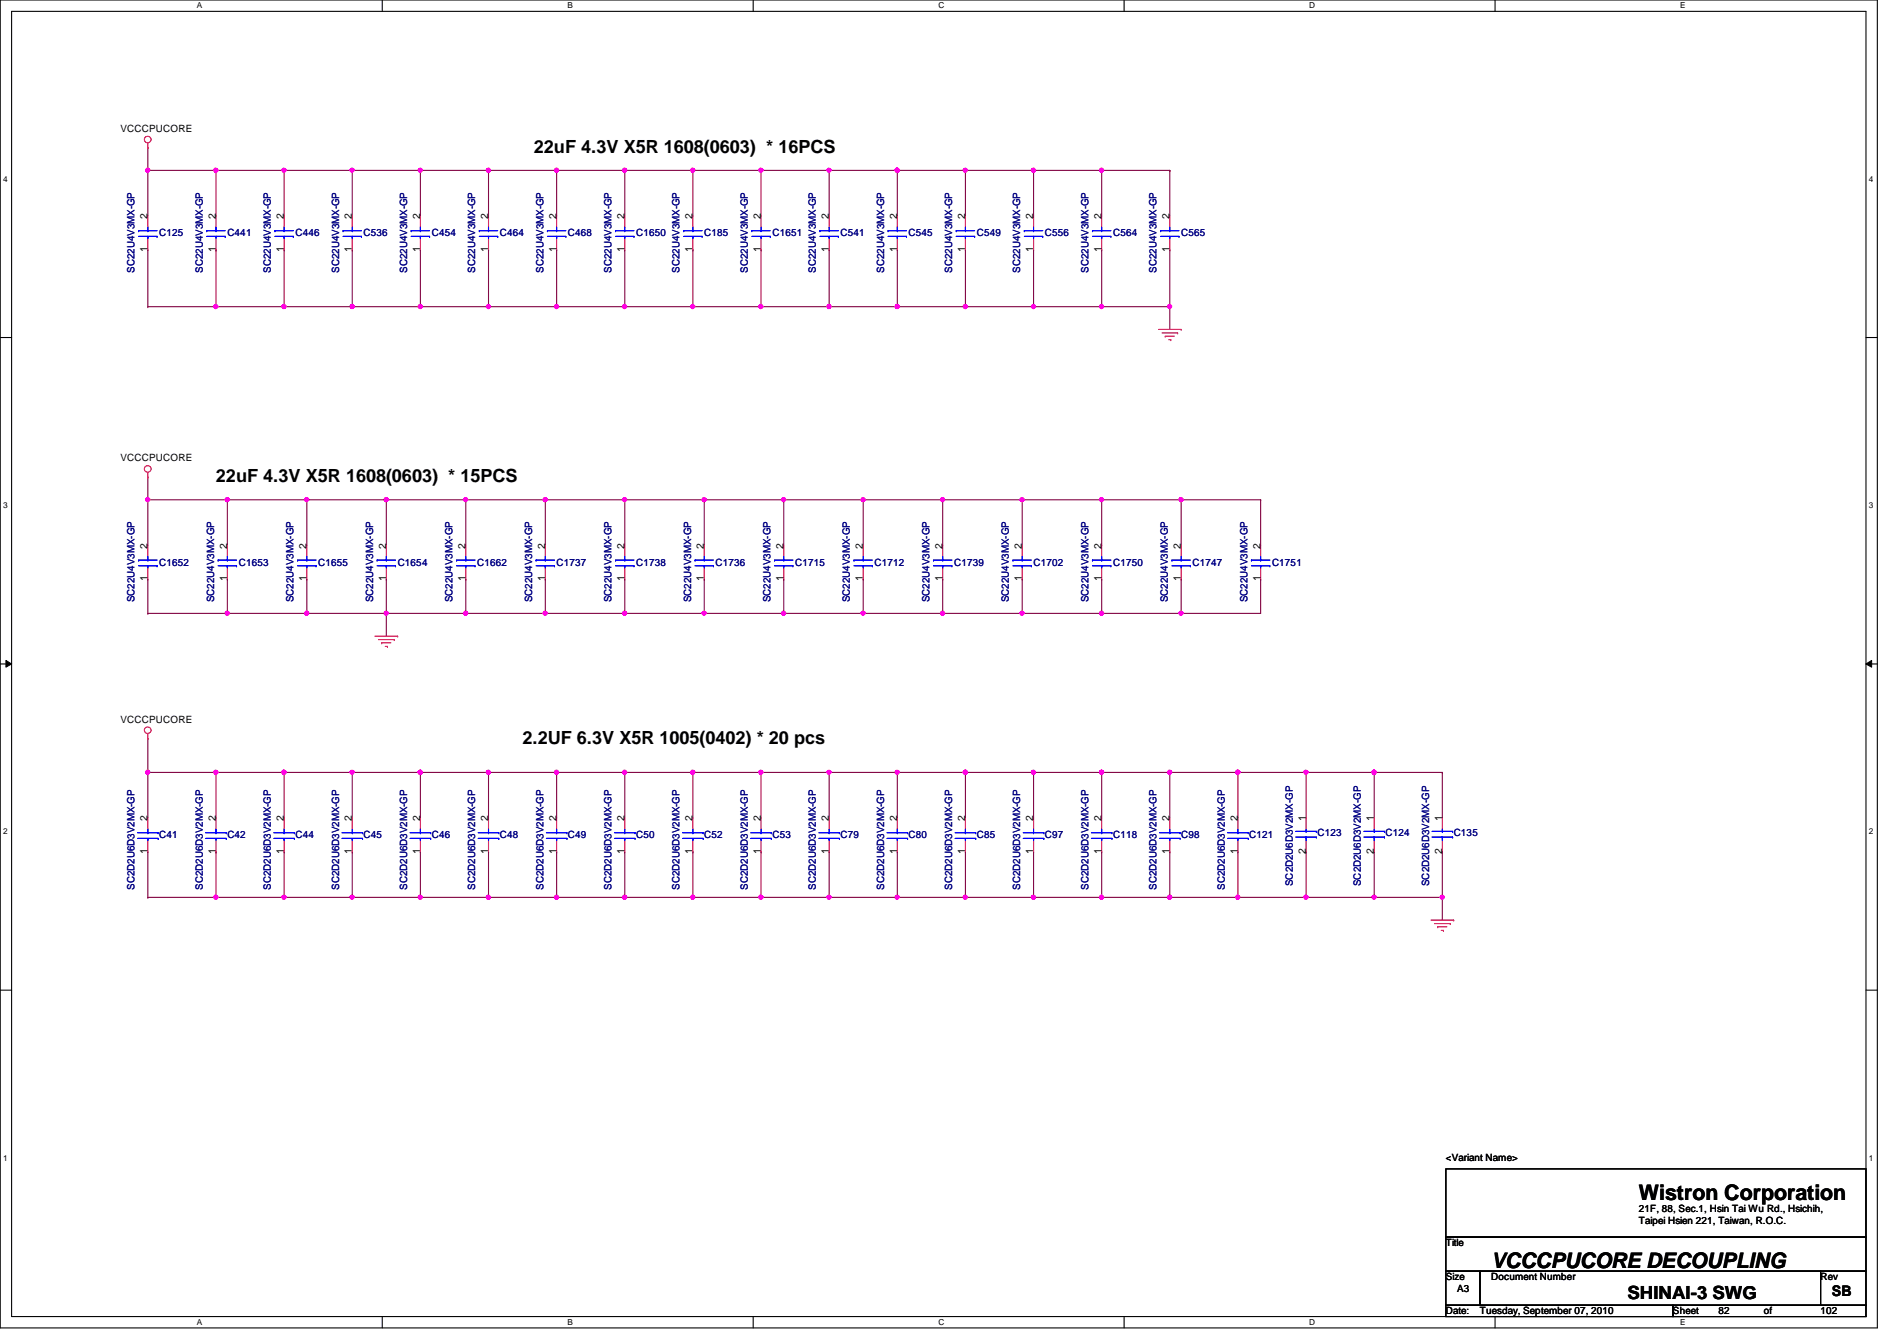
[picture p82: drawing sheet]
<svg xmlns="http://www.w3.org/2000/svg" width="297mm" height="210mm" viewBox="0 0 297 210" stroke-linecap="round" stroke-linejoin="round" font-family="sans-serif">
<defs><g id="words">
<g font-size="3.3">
<text x="256.6" y="187.9">Wistron Corporation</text>
<text x="233.5" y="198.5">VCCCPUCORE DECOUPLING</text>
</g>
<g font-size="2.8">
<text x="83.6" y="24">22uF 4.3V X5R 1608(0603) * 16PCS</text>
<text x="33.8" y="75.5">22uF 4.3V X5R 1608(0603) * 15PCS</text>
<text x="81.8" y="116.4">2.2UF 6.3V X5R 1005(0402) * 20 pcs</text>
<text x="254.8" y="203.4">SHINAI-3 SWG</text>
</g>
<text font-size="2.3" x="286.8" y="202.9">SB</text>
<g font-size="1.6">
<text x="18.9" y="20.7">VCCCPUCORE</text>
<text x="23.1" y="34.3" transform="rotate(-90 23.1 34.3)">2</text>
<text x="33.8" y="34.3" transform="rotate(-90 33.8 34.3)">2</text>
<text x="44.4" y="34.3" transform="rotate(-90 44.4 34.3)">2</text>
<text x="55.1" y="34.3" transform="rotate(-90 55.1 34.3)">2</text>
<text x="65.8" y="34.3" transform="rotate(-90 65.8 34.3)">2</text>
<text x="76.5" y="34.3" transform="rotate(-90 76.5 34.3)">2</text>
<text x="87.1" y="34.3" transform="rotate(-90 87.1 34.3)">2</text>
<text x="97.8" y="34.3" transform="rotate(-90 97.8 34.3)">2</text>
<text x="108.5" y="34.3" transform="rotate(-90 108.5 34.3)">2</text>
<text x="119.1" y="34.3" transform="rotate(-90 119.1 34.3)">2</text>
<text x="129.8" y="34.3" transform="rotate(-90 129.8 34.3)">2</text>
<text x="140.5" y="34.3" transform="rotate(-90 140.5 34.3)">2</text>
<text x="151.1" y="34.3" transform="rotate(-90 151.1 34.3)">2</text>
<text x="161.8" y="34.3" transform="rotate(-90 161.8 34.3)">2</text>
<text x="172.5" y="34.3" transform="rotate(-90 172.5 34.3)">2</text>
<text x="183.1" y="34.3" transform="rotate(-90 183.1 34.3)">2</text>
<text x="23.1" y="39.5" transform="rotate(-90 23.1 39.5)">1</text>
<text x="33.8" y="39.5" transform="rotate(-90 33.8 39.5)">1</text>
<text x="44.4" y="39.5" transform="rotate(-90 44.4 39.5)">1</text>
<text x="55.1" y="39.5" transform="rotate(-90 55.1 39.5)">1</text>
<text x="65.8" y="39.5" transform="rotate(-90 65.8 39.5)">1</text>
<text x="76.5" y="39.5" transform="rotate(-90 76.5 39.5)">1</text>
<text x="87.1" y="39.5" transform="rotate(-90 87.1 39.5)">1</text>
<text x="97.8" y="39.5" transform="rotate(-90 97.8 39.5)">1</text>
<text x="108.5" y="39.5" transform="rotate(-90 108.5 39.5)">1</text>
<text x="119.1" y="39.5" transform="rotate(-90 119.1 39.5)">1</text>
<text x="129.8" y="39.5" transform="rotate(-90 129.8 39.5)">1</text>
<text x="140.5" y="39.5" transform="rotate(-90 140.5 39.5)">1</text>
<text x="151.1" y="39.5" transform="rotate(-90 151.1 39.5)">1</text>
<text x="161.8" y="39.5" transform="rotate(-90 161.8 39.5)">1</text>
<text x="172.5" y="39.5" transform="rotate(-90 172.5 39.5)">1</text>
<text x="183.1" y="39.5" transform="rotate(-90 183.1 39.5)">1</text>
<text x="18.9" y="72.2">VCCCPUCORE</text>
<text x="23.1" y="85.9" transform="rotate(-90 23.1 85.9)">2</text>
<text x="35.6" y="85.9" transform="rotate(-90 35.6 85.9)">2</text>
<text x="48" y="85.9" transform="rotate(-90 48 85.9)">2</text>
<text x="60.4" y="85.9" transform="rotate(-90 60.4 85.9)">2</text>
<text x="72.9" y="85.9" transform="rotate(-90 72.9 85.9)">2</text>
<text x="85.3" y="85.9" transform="rotate(-90 85.3 85.9)">2</text>
<text x="97.8" y="85.9" transform="rotate(-90 97.8 85.9)">2</text>
<text x="110.2" y="85.9" transform="rotate(-90 110.2 85.9)">2</text>
<text x="122.7" y="85.9" transform="rotate(-90 122.7 85.9)">2</text>
<text x="135.1" y="85.9" transform="rotate(-90 135.1 85.9)">2</text>
<text x="147.6" y="85.9" transform="rotate(-90 147.6 85.9)">2</text>
<text x="160" y="85.9" transform="rotate(-90 160 85.9)">2</text>
<text x="172.5" y="85.9" transform="rotate(-90 172.5 85.9)">2</text>
<text x="184.9" y="85.9" transform="rotate(-90 184.9 85.9)">2</text>
<text x="197.4" y="85.9" transform="rotate(-90 197.4 85.9)">2</text>
<text x="23.1" y="91" transform="rotate(-90 23.1 91)">1</text>
<text x="35.6" y="91" transform="rotate(-90 35.6 91)">1</text>
<text x="48" y="91" transform="rotate(-90 48 91)">1</text>
<text x="60.4" y="91" transform="rotate(-90 60.4 91)">1</text>
<text x="72.9" y="91" transform="rotate(-90 72.9 91)">1</text>
<text x="85.3" y="91" transform="rotate(-90 85.3 91)">1</text>
<text x="97.8" y="91" transform="rotate(-90 97.8 91)">1</text>
<text x="110.2" y="91" transform="rotate(-90 110.2 91)">1</text>
<text x="122.7" y="91" transform="rotate(-90 122.7 91)">1</text>
<text x="135.1" y="91" transform="rotate(-90 135.1 91)">1</text>
<text x="147.6" y="91" transform="rotate(-90 147.6 91)">1</text>
<text x="160" y="91" transform="rotate(-90 160 91)">1</text>
<text x="172.5" y="91" transform="rotate(-90 172.5 91)">1</text>
<text x="184.9" y="91" transform="rotate(-90 184.9 91)">1</text>
<text x="197.4" y="91" transform="rotate(-90 197.4 91)">1</text>
<text x="18.9" y="113.1">VCCCPUCORE</text>
<text x="23.1" y="128.6" transform="rotate(-90 23.1 128.6)">2</text>
<text x="33.8" y="128.6" transform="rotate(-90 33.8 128.6)">2</text>
<text x="44.4" y="128.6" transform="rotate(-90 44.4 128.6)">2</text>
<text x="55.1" y="128.6" transform="rotate(-90 55.1 128.6)">2</text>
<text x="65.8" y="128.6" transform="rotate(-90 65.8 128.6)">2</text>
<text x="76.5" y="128.6" transform="rotate(-90 76.5 128.6)">2</text>
<text x="87.1" y="128.6" transform="rotate(-90 87.1 128.6)">2</text>
<text x="97.8" y="128.6" transform="rotate(-90 97.8 128.6)">2</text>
<text x="108.5" y="128.6" transform="rotate(-90 108.5 128.6)">2</text>
<text x="119.1" y="128.6" transform="rotate(-90 119.1 128.6)">2</text>
<text x="129.8" y="128.6" transform="rotate(-90 129.8 128.6)">2</text>
<text x="140.5" y="128.6" transform="rotate(-90 140.5 128.6)">2</text>
<text x="151.1" y="128.6" transform="rotate(-90 151.1 128.6)">2</text>
<text x="161.8" y="128.6" transform="rotate(-90 161.8 128.6)">2</text>
<text x="172.5" y="128.6" transform="rotate(-90 172.5 128.6)">2</text>
<text x="183.1" y="128.6" transform="rotate(-90 183.1 128.6)">2</text>
<text x="193.8" y="128.6" transform="rotate(-90 193.8 128.6)">2</text>
<text x="204.5" y="128.6" transform="rotate(-90 204.5 128.6)">1</text>
<text x="215.1" y="128.6" transform="rotate(-90 215.1 128.6)">1</text>
<text x="225.8" y="128.6" transform="rotate(-90 225.8 128.6)">1</text>
<text x="23.1" y="133.7" transform="rotate(-90 23.1 133.7)">1</text>
<text x="33.8" y="133.7" transform="rotate(-90 33.8 133.7)">1</text>
<text x="44.4" y="133.7" transform="rotate(-90 44.4 133.7)">1</text>
<text x="55.1" y="133.7" transform="rotate(-90 55.1 133.7)">1</text>
<text x="65.8" y="133.7" transform="rotate(-90 65.8 133.7)">1</text>
<text x="76.5" y="133.7" transform="rotate(-90 76.5 133.7)">1</text>
<text x="87.1" y="133.7" transform="rotate(-90 87.1 133.7)">1</text>
<text x="97.8" y="133.7" transform="rotate(-90 97.8 133.7)">1</text>
<text x="108.5" y="133.7" transform="rotate(-90 108.5 133.7)">1</text>
<text x="119.1" y="133.7" transform="rotate(-90 119.1 133.7)">1</text>
<text x="129.8" y="133.7" transform="rotate(-90 129.8 133.7)">1</text>
<text x="140.5" y="133.7" transform="rotate(-90 140.5 133.7)">1</text>
<text x="151.1" y="133.7" transform="rotate(-90 151.1 133.7)">1</text>
<text x="161.8" y="133.7" transform="rotate(-90 161.8 133.7)">1</text>
<text x="172.5" y="133.7" transform="rotate(-90 172.5 133.7)">1</text>
<text x="183.1" y="133.7" transform="rotate(-90 183.1 133.7)">1</text>
<text x="193.8" y="133.7" transform="rotate(-90 193.8 133.7)">1</text>
<text x="204.5" y="133.7" transform="rotate(-90 204.5 133.7)">2</text>
<text x="215.1" y="133.7" transform="rotate(-90 215.1 133.7)">2</text>
<text x="225.8" y="133.7" transform="rotate(-90 225.8 133.7)">2</text>
<text x="226.4" y="181.7">&lt;Variant Name&gt;</text>
<text x="256.6" y="189.7">21F, 88, Sec.1, Hsin Tai Wu Rd., Hsichih,</text>
<text x="256.6" y="191.6">Taipei Hsien 221, Taiwan, R.O.C.</text>
<text x="226.4" y="195.1">Title</text>
<text x="226.4" y="200.4">Size</text>
<text x="228.2" y="202.2">A3</text>
<text x="233.5" y="200.4">Document Number</text>
<text x="285.1" y="200.4">Rev</text>
<text x="226.4" y="205.7">Date:</text>
<text x="231.7" y="205.7">Tuesday, September 07, 2010</text>
<text x="262" y="205.7">Sheet</text>
<text x="269.1" y="205.7">82</text>
<text x="276.2" y="205.7">of</text>
<text x="285.1" y="205.7">102</text>
</g>
<g font-size="1.6" fill="#000080">
<text x="24.9" y="37">C125</text>
<text x="35.6" y="37">C441</text>
<text x="46.3" y="37">C446</text>
<text x="56.9" y="37">C536</text>
<text x="67.6" y="37">C454</text>
<text x="78.3" y="37">C464</text>
<text x="88.9" y="37">C468</text>
<text x="99.6" y="37">C1650</text>
<text x="110.3" y="37">C185</text>
<text x="120.9" y="37">C1651</text>
<text x="131.6" y="37">C541</text>
<text x="142.3" y="37">C545</text>
<text x="152.9" y="37">C549</text>
<text x="163.6" y="37">C556</text>
<text x="174.3" y="37">C564</text>
<text x="185" y="37">C565</text>
<text x="21.1" y="42.7" transform="rotate(-90 21.1 42.7)">SC22U4V3MX-GP</text>
<text x="31.7" y="42.7" transform="rotate(-90 31.7 42.7)">SC22U4V3MX-GP</text>
<text x="42.4" y="42.7" transform="rotate(-90 42.4 42.7)">SC22U4V3MX-GP</text>
<text x="53.1" y="42.7" transform="rotate(-90 53.1 42.7)">SC22U4V3MX-GP</text>
<text x="63.8" y="42.7" transform="rotate(-90 63.8 42.7)">SC22U4V3MX-GP</text>
<text x="74.4" y="42.7" transform="rotate(-90 74.4 42.7)">SC22U4V3MX-GP</text>
<text x="85.1" y="42.7" transform="rotate(-90 85.1 42.7)">SC22U4V3MX-GP</text>
<text x="95.8" y="42.7" transform="rotate(-90 95.8 42.7)">SC22U4V3MX-GP</text>
<text x="106.4" y="42.7" transform="rotate(-90 106.4 42.7)">SC22U4V3MX-GP</text>
<text x="117.1" y="42.7" transform="rotate(-90 117.1 42.7)">SC22U4V3MX-GP</text>
<text x="127.8" y="42.7" transform="rotate(-90 127.8 42.7)">SC22U4V3MX-GP</text>
<text x="138.4" y="42.7" transform="rotate(-90 138.4 42.7)">SC22U4V3MX-GP</text>
<text x="149.1" y="42.7" transform="rotate(-90 149.1 42.7)">SC22U4V3MX-GP</text>
<text x="159.8" y="42.7" transform="rotate(-90 159.8 42.7)">SC22U4V3MX-GP</text>
<text x="170.4" y="42.7" transform="rotate(-90 170.4 42.7)">SC22U4V3MX-GP</text>
<text x="181.1" y="42.7" transform="rotate(-90 181.1 42.7)">SC22U4V3MX-GP</text>
<text x="24.9" y="88.6">C1652</text>
<text x="37.4" y="88.6">C1653</text>
<text x="49.8" y="88.6">C1655</text>
<text x="62.3" y="88.6">C1654</text>
<text x="74.7" y="88.6">C1662</text>
<text x="87.2" y="88.6">C1737</text>
<text x="99.6" y="88.6">C1738</text>
<text x="112.1" y="88.6">C1736</text>
<text x="124.5" y="88.6">C1715</text>
<text x="136.9" y="88.6">C1712</text>
<text x="149.4" y="88.6">C1739</text>
<text x="161.8" y="88.6">C1702</text>
<text x="174.3" y="88.6">C1750</text>
<text x="186.7" y="88.6">C1747</text>
<text x="199.2" y="88.6">C1751</text>
<text x="21.1" y="94.2" transform="rotate(-90 21.1 94.2)">SC22U4V3MX-GP</text>
<text x="33.5" y="94.2" transform="rotate(-90 33.5 94.2)">SC22U4V3MX-GP</text>
<text x="46" y="94.2" transform="rotate(-90 46 94.2)">SC22U4V3MX-GP</text>
<text x="58.4" y="94.2" transform="rotate(-90 58.4 94.2)">SC22U4V3MX-GP</text>
<text x="70.9" y="94.2" transform="rotate(-90 70.9 94.2)">SC22U4V3MX-GP</text>
<text x="83.3" y="94.2" transform="rotate(-90 83.3 94.2)">SC22U4V3MX-GP</text>
<text x="95.8" y="94.2" transform="rotate(-90 95.8 94.2)">SC22U4V3MX-GP</text>
<text x="108.2" y="94.2" transform="rotate(-90 108.2 94.2)">SC22U4V3MX-GP</text>
<text x="120.6" y="94.2" transform="rotate(-90 120.6 94.2)">SC22U4V3MX-GP</text>
<text x="133.1" y="94.2" transform="rotate(-90 133.1 94.2)">SC22U4V3MX-GP</text>
<text x="145.5" y="94.2" transform="rotate(-90 145.5 94.2)">SC22U4V3MX-GP</text>
<text x="158" y="94.2" transform="rotate(-90 158 94.2)">SC22U4V3MX-GP</text>
<text x="170.4" y="94.2" transform="rotate(-90 170.4 94.2)">SC22U4V3MX-GP</text>
<text x="182.9" y="94.2" transform="rotate(-90 182.9 94.2)">SC22U4V3MX-GP</text>
<text x="195.3" y="94.2" transform="rotate(-90 195.3 94.2)">SC22U4V3MX-GP</text>
<text x="24.9" y="131.2">C41</text>
<text x="35.6" y="131.2">C42</text>
<text x="46.3" y="131.2">C44</text>
<text x="56.9" y="131.2">C45</text>
<text x="67.6" y="131.2">C46</text>
<text x="78.3" y="131.2">C48</text>
<text x="88.9" y="131.2">C49</text>
<text x="99.6" y="131.2">C50</text>
<text x="110.3" y="131.2">C52</text>
<text x="120.9" y="131.2">C53</text>
<text x="131.6" y="131.2">C79</text>
<text x="142.3" y="131.2">C80</text>
<text x="152.9" y="131.2">C85</text>
<text x="163.6" y="131.2">C97</text>
<text x="174.3" y="131.2">C118</text>
<text x="185" y="131.2">C98</text>
<text x="195.6" y="131.2">C121</text>
<text x="206.3" y="130.9">C123</text>
<text x="217" y="130.9">C124</text>
<text x="227.6" y="130.9">C135</text>
<text x="21.1" y="139.2" transform="rotate(-90 21.1 139.2)">SC2D2U6D3V2MX-GP</text>
<text x="31.7" y="139.2" transform="rotate(-90 31.7 139.2)">SC2D2U6D3V2MX-GP</text>
<text x="42.4" y="139.2" transform="rotate(-90 42.4 139.2)">SC2D2U6D3V2MX-GP</text>
<text x="53.1" y="139.2" transform="rotate(-90 53.1 139.2)">SC2D2U6D3V2MX-GP</text>
<text x="63.8" y="139.2" transform="rotate(-90 63.8 139.2)">SC2D2U6D3V2MX-GP</text>
<text x="74.4" y="139.2" transform="rotate(-90 74.4 139.2)">SC2D2U6D3V2MX-GP</text>
<text x="85.1" y="139.2" transform="rotate(-90 85.1 139.2)">SC2D2U6D3V2MX-GP</text>
<text x="95.8" y="139.2" transform="rotate(-90 95.8 139.2)">SC2D2U6D3V2MX-GP</text>
<text x="106.4" y="139.2" transform="rotate(-90 106.4 139.2)">SC2D2U6D3V2MX-GP</text>
<text x="117.1" y="139.2" transform="rotate(-90 117.1 139.2)">SC2D2U6D3V2MX-GP</text>
<text x="127.8" y="139.2" transform="rotate(-90 127.8 139.2)">SC2D2U6D3V2MX-GP</text>
<text x="138.4" y="139.2" transform="rotate(-90 138.4 139.2)">SC2D2U6D3V2MX-GP</text>
<text x="149.1" y="139.2" transform="rotate(-90 149.1 139.2)">SC2D2U6D3V2MX-GP</text>
<text x="159.8" y="139.2" transform="rotate(-90 159.8 139.2)">SC2D2U6D3V2MX-GP</text>
<text x="170.4" y="139.2" transform="rotate(-90 170.4 139.2)">SC2D2U6D3V2MX-GP</text>
<text x="181.1" y="139.2" transform="rotate(-90 181.1 139.2)">SC2D2U6D3V2MX-GP</text>
<text x="191.8" y="139.2" transform="rotate(-90 191.8 139.2)">SC2D2U6D3V2MX-GP</text>
<text x="202.4" y="138.7" transform="rotate(-90 202.4 138.7)">SC2D2U6D3V2MX-GP</text>
<text x="213.1" y="138.7" transform="rotate(-90 213.1 138.7)">SC2D2U6D3V2MX-GP</text>
<text x="223.8" y="138.7" transform="rotate(-90 223.8 138.7)">SC2D2U6D3V2MX-GP</text>
</g>
<g font-size="1.3">
<text x="30.8" y="1.3">A</text>
<text x="88.9" y="1.3">B</text>
<text x="146.9" y="1.3">C</text>
<text x="205" y="1.3">D</text>
<text x="263.1" y="1.3">E</text>
<text x=".5" y="28.4">4</text>
<text x="292.6" y="28.4">4</text>
<text x=".5" y="79.5">3</text>
<text x="292.6" y="79.5">3</text>
<text x=".5" y="130.6">2</text>
<text x="292.6" y="130.6">2</text>
<text x=".5" y="181.7">1</text>
<text x="292.6" y="181.7">1</text>
<text x="30.8" y="207.4">A</text>
<text x="88.9" y="207.4">B</text>
<text x="146.9" y="207.4">C</text>
<text x="205" y="207.4">D</text>
<text x="263.1" y="207.4">E</text>
</g>
</g></defs>
<path d="M0 0h294v207.9h-294zM1.8 1.8h290.4v204.3h-290.4z" fill="none" stroke="#000" stroke-width=".17"/>
<g fill="#fff">
<path d="M30.8 .2h.8v1.4h-.8z"/>
<path d="M30.8 206.2h.8v1.4h-.8z"/>
</g>
<path d="M59.9 0v1.8M59.9 206.1v1.8" fill="none" stroke="#000" stroke-width=".17"/>
<g fill="#fff">
<path d="M88.9 .2h.8v1.4h-.8z"/>
<path d="M88.9 206.2h.8v1.4h-.8z"/>
</g>
<path d="M117.9 0v1.8M117.9 206.1v1.8" fill="none" stroke="#000" stroke-width=".17"/>
<g fill="#fff">
<path d="M146.9 .2h.9v1.4h-.9z"/>
<path d="M146.9 206.2h.9v1.4h-.9z"/>
</g>
<path d="M176 0v1.8M176 206.1v1.8" fill="none" stroke="#000" stroke-width=".17"/>
<g fill="#fff">
<path d="M205 .2h.9v1.4h-.9z"/>
<path d="M205 206.2h.9v1.4h-.9z"/>
</g>
<path d="M234.1 0v1.8M234.1 206.1v1.8" fill="none" stroke="#000" stroke-width=".17"/>
<g fill="#fff">
<path d="M263.1 .2h.8v1.4h-.8z"/>
<path d="M263.1 206.2h.8v1.4h-.8z"/>
<path d="M.5 27.3h.7v1.4h-.7z"/>
<path d="M292.6 27.3h.7v1.4h-.7z"/>
<path d="M.5 78.4h.7v1.4h-.7z"/>
<path d="M292.6 78.4h.7v1.4h-.7z"/>
</g>
<path d="M0 52.8h1.8M292.2 52.8h1.8" fill="none" stroke="#000" stroke-width=".17"/>
<g fill="#fff">
<path d="M.5 129.5h.7v1.4h-.7z"/>
<path d="M292.6 129.5h.7v1.4h-.7z"/>
</g>
<path d="M0 103.9h1.8M292.2 103.9h1.8" fill="none" stroke="#000" stroke-width=".17"/>
<path d="M.9 103.4l.9 .5-.9 .5zM292.2 103.9l.9-.5v1z" fill="#000"/>
<path d="M.9 103.4l.9 .5-.9 .5zM292.2 103.9l.9-.5v1z" fill="none" stroke="#000" stroke-width=".16"/>
<g fill="#fff">
<path d="M.5 180.5h.7v1.4h-.7z"/>
<path d="M292.6 180.5h.7v1.4h-.7z"/>
</g>
<path d="M0 155h1.8M292.2 155h1.8" fill="none" stroke="#000" stroke-width=".17"/>
<path d="M193.8 133.3h.1M193.8 133.3v7.2h-10.6M204.5 133.3h.1M204.5 133.3v7.2M183.2 140.5h.1" fill="none" stroke="#800040" stroke-width=".17"/>
<circle cx="183.1" cy="140.4" r=".32" fill="#f0f"/>
<circle cx="183.1" cy="140.4" r=".32" fill="none" stroke="#f0f" stroke-width=".17"/>
<path d="M23.2 120.9h.1M23.2 120.9h10.6" fill="none" stroke="#800040" stroke-width=".17"/>
<circle cx="23.1" cy="120.9" r=".32" fill="#f0f"/>
<circle cx="23.1" cy="120.9" r=".32" fill="none" stroke="#f0f" stroke-width=".17"/>
<path d="M151.2 120.9h.1M151.2 120.9v7.1M161.8 120.9h.1M161.8 120.9v7.1M161.8 120.9h10.7M172.5 120.9h.1M172.5 120.9v7.1M225.8 120.9h.1M225.8 120.9v7.1" fill="none" stroke="#800040" stroke-width=".17"/>
<circle cx="172.5" cy="120.9" r=".32" fill="#f0f"/>
<circle cx="172.5" cy="120.9" r=".32" fill="none" stroke="#f0f" stroke-width=".17"/>
<circle cx="161.8" cy="120.9" r=".32" fill="#f0f"/>
<circle cx="161.8" cy="120.9" r=".32" fill="none" stroke="#f0f" stroke-width=".17"/>
<path d="M151.2 120.9h.1M151.2 120.9h10.6" fill="none" stroke="#800040" stroke-width=".17"/>
<circle cx="151.1" cy="120.9" r=".32" fill="#f0f"/>
<circle cx="151.1" cy="120.9" r=".32" fill="none" stroke="#f0f" stroke-width=".17"/>
<path d="M172.5 120.9h.1M172.5 120.9h10.7" fill="none" stroke="#800040" stroke-width=".17"/>
<circle cx="172.5" cy="120.9" r=".32" fill="#f0f"/>
<circle cx="172.5" cy="120.9" r=".32" fill="none" stroke="#f0f" stroke-width=".17"/>
<path d="M44.5 120.9h.1M44.5 120.9v7.1M44.5 120.9h10.7" fill="none" stroke="#800040" stroke-width=".17"/>
<circle cx="44.5" cy="120.9" r=".32" fill="#f0f"/>
<circle cx="44.5" cy="120.9" r=".32" fill="none" stroke="#f0f" stroke-width=".17"/>
<path d="M23.2 115.6h.1M23.2 115.6v5.3M151.2 133.3h.1M151.2 133.3v7.2M161.8 133.3h.1M161.8 133.3v7.2M172.5 133.3h.1M172.5 133.3v7.2h-10.7M183.2 133.3h.1M183.2 133.3v7.2M161.8 140.5h.1" fill="none" stroke="#800040" stroke-width=".17"/>
<circle cx="161.8" cy="140.4" r=".32" fill="#f0f"/>
<circle cx="161.8" cy="140.4" r=".32" fill="none" stroke="#f0f" stroke-width=".17"/>
<path d="M172.5 140.5h.1M172.5 140.5h10.7" fill="none" stroke="#800040" stroke-width=".17"/>
<circle cx="172.5" cy="140.4" r=".32" fill="#f0f"/>
<circle cx="172.5" cy="140.4" r=".32" fill="none" stroke="#f0f" stroke-width=".17"/>
<path d="M140.5 140.5h.1M140.5 140.5h10.7" fill="none" stroke="#800040" stroke-width=".17"/>
<circle cx="140.5" cy="140.4" r=".32" fill="#f0f"/>
<circle cx="140.5" cy="140.4" r=".32" fill="none" stroke="#f0f" stroke-width=".17"/>
<path d="M151.2 140.5h.1M151.2 140.5h10.6" fill="none" stroke="#800040" stroke-width=".17"/>
<circle cx="151.1" cy="140.4" r=".32" fill="#f0f"/>
<circle cx="151.1" cy="140.4" r=".32" fill="none" stroke="#f0f" stroke-width=".17"/>
<path d="M183.2 120.9h.1M183.2 120.9v7.1M193.8 120.9h.1M193.8 120.9v7.1M204.5 120.9h.1M204.5 120.9v7.1M215.2 120.9h.1M215.2 120.9h10.6M225.8 133.3h.1M225.8 133.3v7.2" fill="none" stroke="#800040" stroke-width=".17"/>
<circle cx="215.2" cy="120.9" r=".32" fill="#f0f"/>
<circle cx="215.2" cy="120.9" r=".32" fill="none" stroke="#f0f" stroke-width=".17"/>
<path d="M193.8 120.9h.1M193.8 120.9h10.7" fill="none" stroke="#800040" stroke-width=".17"/>
<circle cx="193.8" cy="120.9" r=".32" fill="#f0f"/>
<circle cx="193.8" cy="120.9" r=".32" fill="none" stroke="#f0f" stroke-width=".17"/>
<path d="M183.2 120.9h.1M183.2 120.9h10.6" fill="none" stroke="#800040" stroke-width=".17"/>
<circle cx="193.8" cy="120.9" r=".32" fill="#f0f"/>
<circle cx="193.8" cy="120.9" r=".32" fill="none" stroke="#f0f" stroke-width=".17"/>
<circle cx="183.1" cy="120.9" r=".32" fill="#f0f"/>
<circle cx="183.1" cy="120.9" r=".32" fill="none" stroke="#f0f" stroke-width=".17"/>
<path d="M55.2 120.9h.1M55.2 120.9v7.1M55.2 120.9h10.6M65.8 120.9h.1M65.8 120.9v7.1M76.5 120.9h.1M76.5 120.9v7.1" fill="none" stroke="#800040" stroke-width=".17"/>
<circle cx="65.8" cy="120.9" r=".32" fill="#f0f"/>
<circle cx="65.8" cy="120.9" r=".32" fill="none" stroke="#f0f" stroke-width=".17"/>
<circle cx="55.1" cy="120.9" r=".32" fill="#f0f"/>
<circle cx="55.1" cy="120.9" r=".32" fill="none" stroke="#f0f" stroke-width=".17"/>
<path d="M65.8 120.9h.1M65.8 120.9h10.7" fill="none" stroke="#800040" stroke-width=".17"/>
<circle cx="65.8" cy="120.9" r=".32" fill="#f0f"/>
<circle cx="65.8" cy="120.9" r=".32" fill="none" stroke="#f0f" stroke-width=".17"/>
<path d="M76.5 120.9h.1M76.5 120.9h10.7" fill="none" stroke="#800040" stroke-width=".17"/>
<circle cx="76.5" cy="120.9" r=".32" fill="#f0f"/>
<circle cx="76.5" cy="120.9" r=".32" fill="none" stroke="#f0f" stroke-width=".17"/>
<path d="M204.5 120.9h.1M204.5 120.9h10.7" fill="none" stroke="#800040" stroke-width=".17"/>
<circle cx="215.2" cy="120.9" r=".32" fill="#f0f"/>
<circle cx="215.2" cy="120.9" r=".32" fill="none" stroke="#f0f" stroke-width=".17"/>
<circle cx="204.5" cy="120.9" r=".32" fill="#f0f"/>
<circle cx="204.5" cy="120.9" r=".32" fill="none" stroke="#f0f" stroke-width=".17"/>
<path d="M87.2 140.5h.1M87.2 140.5h10.6" fill="none" stroke="#800040" stroke-width=".17"/>
<circle cx="87.1" cy="140.4" r=".32" fill="#f0f"/>
<circle cx="87.1" cy="140.4" r=".32" fill="none" stroke="#f0f" stroke-width=".17"/>
<path d="M23.2 140.5h.1M23.2 140.5h10.6M193.8 140.5h.1M193.8 140.5h10.7" fill="none" stroke="#800040" stroke-width=".17"/>
<circle cx="193.8" cy="140.4" r=".32" fill="#f0f"/>
<circle cx="193.8" cy="140.4" r=".32" fill="none" stroke="#f0f" stroke-width=".17"/>
<path d="M108.5 133.3h.1M108.5 133.3v7.2h-10.7M119.2 133.3h.1M119.2 133.3v7.2M129.8 133.3h.1M129.8 133.3v7.2M140.5 133.3h.1M140.5 133.3v7.2M97.8 140.5h.1" fill="none" stroke="#800040" stroke-width=".17"/>
<circle cx="97.8" cy="140.4" r=".32" fill="#f0f"/>
<circle cx="97.8" cy="140.4" r=".32" fill="none" stroke="#f0f" stroke-width=".17"/>
<path d="M119.2 140.5h.1M119.2 140.5h10.6" fill="none" stroke="#800040" stroke-width=".17"/>
<circle cx="119.1" cy="140.4" r=".32" fill="#f0f"/>
<circle cx="119.1" cy="140.4" r=".32" fill="none" stroke="#f0f" stroke-width=".17"/>
<path d="M129.8 140.5h.1M129.8 140.5h10.7" fill="none" stroke="#800040" stroke-width=".17"/>
<circle cx="129.8" cy="140.4" r=".32" fill="#f0f"/>
<circle cx="129.8" cy="140.4" r=".32" fill="none" stroke="#f0f" stroke-width=".17"/>
<path d="M108.5 140.5h.1M108.5 140.5h10.7" fill="none" stroke="#800040" stroke-width=".17"/>
<circle cx="108.5" cy="140.4" r=".32" fill="#f0f"/>
<circle cx="108.5" cy="140.4" r=".32" fill="none" stroke="#f0f" stroke-width=".17"/>
<path d="M215.2 140.5h.1M215.2 140.5h10.6" fill="none" stroke="#800040" stroke-width=".17"/>
<circle cx="215.2" cy="140.4" r=".32" fill="#f0f"/>
<circle cx="215.2" cy="140.4" r=".32" fill="none" stroke="#f0f" stroke-width=".17"/>
<path d="M87.2 120.9h.1M87.2 120.9v7.1M97.8 120.9h.1M97.8 120.9v7.1M108.5 120.9h.1M108.5 120.9v7.1M108.5 120.9h10.7M215.2 120.9h.1M215.2 120.9v7.1" fill="none" stroke="#800040" stroke-width=".17"/>
<circle cx="108.5" cy="120.9" r=".32" fill="#f0f"/>
<circle cx="108.5" cy="120.9" r=".32" fill="none" stroke="#f0f" stroke-width=".17"/>
<path d="M97.8 120.9h.1M97.8 120.9h10.7" fill="none" stroke="#800040" stroke-width=".17"/>
<circle cx="97.8" cy="120.9" r=".32" fill="#f0f"/>
<circle cx="97.8" cy="120.9" r=".32" fill="none" stroke="#f0f" stroke-width=".17"/>
<path d="M87.2 120.9h.1M87.2 120.9h10.6" fill="none" stroke="#800040" stroke-width=".17"/>
<circle cx="87.1" cy="120.9" r=".32" fill="#f0f"/>
<circle cx="87.1" cy="120.9" r=".32" fill="none" stroke="#f0f" stroke-width=".17"/>
<path d="M225.8 140.5h.1M225.8 140.5v3.5" fill="none" stroke="#800040" stroke-width=".17"/>
<circle cx="225.8" cy="140.4" r=".32" fill="#f0f"/>
<circle cx="225.8" cy="140.4" r=".32" fill="none" stroke="#f0f" stroke-width=".17"/>
<path d="M23.2 120.9h.1M23.2 120.9v7.1M65.8 133.3h.1M65.8 133.3v7.2h-10.6M76.5 133.3h.1M76.5 133.3v7.2M87.2 133.3h.1M87.2 133.3v7.2M97.8 133.3h.1M97.8 133.3v7.2M55.2 140.5h.1" fill="none" stroke="#800040" stroke-width=".17"/>
<circle cx="55.1" cy="140.4" r=".32" fill="#f0f"/>
<circle cx="55.1" cy="140.4" r=".32" fill="none" stroke="#f0f" stroke-width=".17"/>
<path d="M76.5 140.5h.1M76.5 140.5h10.7" fill="none" stroke="#800040" stroke-width=".17"/>
<circle cx="76.5" cy="140.4" r=".32" fill="#f0f"/>
<circle cx="76.5" cy="140.4" r=".32" fill="none" stroke="#f0f" stroke-width=".17"/>
<path d="M65.8 140.5h.1M65.8 140.5h10.7" fill="none" stroke="#800040" stroke-width=".17"/>
<circle cx="65.8" cy="140.4" r=".32" fill="#f0f"/>
<circle cx="65.8" cy="140.4" r=".32" fill="none" stroke="#f0f" stroke-width=".17"/>
<path d="M215.2 133.3h.1M215.2 133.3v7.2h-10.7M204.5 140.5h.1" fill="none" stroke="#800040" stroke-width=".17"/>
<circle cx="204.5" cy="140.4" r=".32" fill="#f0f"/>
<circle cx="204.5" cy="140.4" r=".32" fill="none" stroke="#f0f" stroke-width=".17"/>
<path d="M119.2 120.9h.1M119.2 120.9v7.1M119.2 120.9h10.6M129.8 120.9h.1M129.8 120.9v7.1M140.5 120.9h.1M140.5 120.9v7.1" fill="none" stroke="#800040" stroke-width=".17"/>
<circle cx="119.1" cy="120.9" r=".32" fill="#f0f"/>
<circle cx="119.1" cy="120.9" r=".32" fill="none" stroke="#f0f" stroke-width=".17"/>
<path d="M140.5 120.9h.1M140.5 120.9h10.7" fill="none" stroke="#800040" stroke-width=".17"/>
<circle cx="151.1" cy="120.9" r=".32" fill="#f0f"/>
<circle cx="151.1" cy="120.9" r=".32" fill="none" stroke="#f0f" stroke-width=".17"/>
<circle cx="140.5" cy="120.9" r=".32" fill="#f0f"/>
<circle cx="140.5" cy="120.9" r=".32" fill="none" stroke="#f0f" stroke-width=".17"/>
<path d="M129.8 120.9h.1M129.8 120.9h10.7" fill="none" stroke="#800040" stroke-width=".17"/>
<circle cx="129.8" cy="120.9" r=".32" fill="#f0f"/>
<circle cx="129.8" cy="120.9" r=".32" fill="none" stroke="#f0f" stroke-width=".17"/>
<path d="M33.8 120.9h.1M33.8 120.9v7.1M33.8 120.9h10.7" fill="none" stroke="#800040" stroke-width=".17"/>
<circle cx="44.5" cy="120.9" r=".32" fill="#f0f"/>
<circle cx="44.5" cy="120.9" r=".32" fill="none" stroke="#f0f" stroke-width=".17"/>
<circle cx="33.8" cy="120.9" r=".32" fill="#f0f"/>
<circle cx="33.8" cy="120.9" r=".32" fill="none" stroke="#f0f" stroke-width=".17"/>
<path d="M23.2 133.3h.1M23.2 133.3v7.2M33.8 133.3h.1M33.8 133.3v7.2M44.5 133.3h.1M44.5 133.3v7.2M55.2 133.3h.1M55.2 133.3v7.2h-10.7M44.5 140.5h.1" fill="none" stroke="#800040" stroke-width=".17"/>
<circle cx="44.5" cy="140.4" r=".32" fill="#f0f"/>
<circle cx="44.5" cy="140.4" r=".32" fill="none" stroke="#f0f" stroke-width=".17"/>
<path d="M33.8 140.5h.1M33.8 140.5h10.7" fill="none" stroke="#800040" stroke-width=".17"/>
<circle cx="33.8" cy="140.4" r=".32" fill="#f0f"/>
<circle cx="33.8" cy="140.4" r=".32" fill="none" stroke="#f0f" stroke-width=".17"/>
<path d="M172.5 26.7h10.7M183.2 26.7h.1" fill="none" stroke="#800040" stroke-width=".17"/>
<circle cx="172.5" cy="26.6" r=".32" fill="#f0f"/>
<circle cx="172.5" cy="26.6" r=".32" fill="none" stroke="#f0f" stroke-width=".17"/>
<path d="M183.2 26.7h.1M183.2 26.7v7.1M72.9 78.2h.1M72.9 78.2h12.5M85.4 78.2h.1M85.4 78.2v7.1" fill="none" stroke="#800040" stroke-width=".17"/>
<circle cx="85.4" cy="78.2" r=".32" fill="#f0f"/>
<circle cx="85.4" cy="78.2" r=".32" fill="none" stroke="#f0f" stroke-width=".17"/>
<circle cx="72.9" cy="78.2" r=".32" fill="#f0f"/>
<circle cx="72.9" cy="78.2" r=".32" fill="none" stroke="#f0f" stroke-width=".17"/>
<path d="M72.9 96h.1M72.9 96h12.5" fill="none" stroke="#800040" stroke-width=".17"/>
<circle cx="85.4" cy="96" r=".32" fill="#f0f"/>
<circle cx="85.4" cy="96" r=".32" fill="none" stroke="#f0f" stroke-width=".17"/>
<circle cx="72.9" cy="96" r=".32" fill="#f0f"/>
<circle cx="72.9" cy="96" r=".32" fill="none" stroke="#f0f" stroke-width=".17"/>
<path d="M135.2 78.2h.1M135.2 78.2v7.1M85.4 90.7h.1M85.4 90.7v5.3" fill="none" stroke="#800040" stroke-width=".17"/>
<circle cx="135.1" cy="78.2" r=".32" fill="#f0f"/>
<circle cx="135.1" cy="78.2" r=".32" fill="none" stroke="#f0f" stroke-width=".17"/>
<path d="M122.7 78.2h.1M122.7 78.2h12.5M185 78.2h.1M185 78.2v7.1" fill="none" stroke="#800040" stroke-width=".17"/>
<circle cx="184.9" cy="78.2" r=".32" fill="#f0f"/>
<circle cx="184.9" cy="78.2" r=".32" fill="none" stroke="#f0f" stroke-width=".17"/>
<path d="M172.5 78.2h.1M172.5 78.2h12.5M147.6 96h.1M147.6 96h12.5" fill="none" stroke="#800040" stroke-width=".17"/>
<circle cx="147.6" cy="96" r=".32" fill="#f0f"/>
<circle cx="147.6" cy="96" r=".32" fill="none" stroke="#f0f" stroke-width=".17"/>
<path d="M147.6 78.2h.1M147.6 78.2h12.5M160.1 78.2h.1M160.1 78.2v7.1M185 78.2h.1M185 78.2h12.4M197.4 78.2h.1M197.4 78.2v7.1M160.1 90.7h.1M160.1 90.7v5.3" fill="none" stroke="#800040" stroke-width=".17"/>
<circle cx="147.6" cy="78.2" r=".32" fill="#f0f"/>
<circle cx="147.6" cy="78.2" r=".32" fill="none" stroke="#f0f" stroke-width=".17"/>
<path d="M172.5 96h.1M172.5 96h12.5" fill="none" stroke="#800040" stroke-width=".17"/>
<circle cx="172.5" cy="96" r=".32" fill="#f0f"/>
<circle cx="172.5" cy="96" r=".32" fill="none" stroke="#f0f" stroke-width=".17"/>
<path d="M160.1 96h.1M160.1 96h12.4M185 90.7h.1M185 90.7v5.3" fill="none" stroke="#800040" stroke-width=".17"/>
<circle cx="160" cy="96" r=".32" fill="#f0f"/>
<circle cx="160" cy="96" r=".32" fill="none" stroke="#f0f" stroke-width=".17"/>
<path d="M160.1 78.2h.1M160.1 78.2h12.4M172.5 78.2h.1M172.5 78.2v7.1M172.5 90.7h.1M172.5 90.7v5.3" fill="none" stroke="#800040" stroke-width=".17"/>
<circle cx="172.5" cy="78.2" r=".32" fill="#f0f"/>
<circle cx="172.5" cy="78.2" r=".32" fill="none" stroke="#f0f" stroke-width=".17"/>
<circle cx="160" cy="78.2" r=".32" fill="#f0f"/>
<circle cx="160" cy="78.2" r=".32" fill="none" stroke="#f0f" stroke-width=".17"/>
<path d="M185 96h.1M185 96h12.4" fill="none" stroke="#800040" stroke-width=".17"/>
<circle cx="184.9" cy="96" r=".32" fill="#f0f"/>
<circle cx="184.9" cy="96" r=".32" fill="none" stroke="#f0f" stroke-width=".17"/>
<path d="M97.8 78.2h.1M97.8 78.2v7.1M197.4 90.7h.1M197.4 90.7v5.3" fill="none" stroke="#800040" stroke-width=".17"/>
<circle cx="97.8" cy="78.2" r=".32" fill="#f0f"/>
<circle cx="97.8" cy="78.2" r=".32" fill="none" stroke="#f0f" stroke-width=".17"/>
<path d="M183.2 39.1h.1M183.2 39.1v8.9M85.4 78.2h.1M85.4 78.2h12.4M97.8 96h.1M97.8 96h12.5" fill="none" stroke="#800040" stroke-width=".17"/>
<circle cx="97.8" cy="96" r=".32" fill="#f0f"/>
<circle cx="97.8" cy="96" r=".32" fill="none" stroke="#f0f" stroke-width=".17"/>
<g fill="none" stroke="#800040" stroke-width=".17">
<path d="M97.8 78.2h.1M97.8 78.2h12.5M110.3 78.2h.1M110.3 78.2v7.1M135.2 78.2h.1M135.2 78.2h12.4M147.6 78.2h.1M147.6 78.2v7.1M85.4 96h.1M97.8 90.7h.1M97.8 90.7v5.3h-12.4M110.3 90.7h.1"/>
<path d="M110.3 90.7v5.3M122.7 96h.1M122.7 96h12.5"/>
</g>
<circle cx="122.7" cy="96" r=".32" fill="#f0f"/>
<circle cx="122.7" cy="96" r=".32" fill="none" stroke="#f0f" stroke-width=".17"/>
<path d="M110.3 96h.1M110.3 96h12.4M135.2 90.7h.1M135.2 90.7v5.3" fill="none" stroke="#800040" stroke-width=".17"/>
<circle cx="110.3" cy="96" r=".32" fill="#f0f"/>
<circle cx="110.3" cy="96" r=".32" fill="none" stroke="#f0f" stroke-width=".17"/>
<path d="M60.5 78.2h.1M60.5 78.2v7.1M122.7 90.7h.1M122.7 90.7v5.3" fill="none" stroke="#800040" stroke-width=".17"/>
<circle cx="60.5" cy="78.2" r=".32" fill="#f0f"/>
<circle cx="60.5" cy="78.2" r=".32" fill="none" stroke="#f0f" stroke-width=".17"/>
<path d="M48 78.2h.1M48 78.2v7.1M23.2 90.7h.1M23.2 90.7v5.3M48 90.7h.1M48 90.7v5.3" fill="none" stroke="#800040" stroke-width=".17"/>
<circle cx="48" cy="78.2" r=".32" fill="#f0f"/>
<circle cx="48" cy="78.2" r=".32" fill="none" stroke="#f0f" stroke-width=".17"/>
<path d="M23.2 78.2h.1M23.2 78.2h12.4M35.6 96h.1M35.6 96h12.4" fill="none" stroke="#800040" stroke-width=".17"/>
<circle cx="23.1" cy="78.2" r=".32" fill="#f0f"/>
<circle cx="23.1" cy="78.2" r=".32" fill="none" stroke="#f0f" stroke-width=".17"/>
<path d="M23.2 78.2h.1M23.2 78.2v7.1M35.6 78.2h.1M35.6 78.2v7.1M60.5 90.7h.1M60.5 96h.1M60.5 90.7v8.9" fill="none" stroke="#800040" stroke-width=".17"/>
<circle cx="60.5" cy="96" r=".32" fill="#f0f"/>
<circle cx="60.5" cy="96" r=".32" fill="none" stroke="#f0f" stroke-width=".17"/>
<path d="M23.2 74.7h.1M23.2 74.7v3.5M23.2 96h.1M23.2 96h12.4" fill="none" stroke="#800040" stroke-width=".17"/>
<circle cx="35.6" cy="96" r=".32" fill="#f0f"/>
<circle cx="35.6" cy="96" r=".32" fill="none" stroke="#f0f" stroke-width=".17"/>
<path d="M35.6 78.2h.1M35.6 78.2h12.4M60.5 78.2h.1M60.5 78.2h12.4M72.9 78.2h.1M72.9 78.2v7.1" fill="none" stroke="#800040" stroke-width=".17"/>
<circle cx="35.6" cy="78.2" r=".32" fill="#f0f"/>
<circle cx="35.6" cy="78.2" r=".32" fill="none" stroke="#f0f" stroke-width=".17"/>
<path d="M48 78.2h.1M48 78.2h12.5M35.6 90.7h.1M35.6 90.7v5.3M48 96h.1M60.5 96h.1M72.9 90.7h.1M72.9 90.7v5.3h-24.9" fill="none" stroke="#800040" stroke-width=".17"/>
<circle cx="48" cy="96" r=".32" fill="#f0f"/>
<circle cx="48" cy="96" r=".32" fill="none" stroke="#f0f" stroke-width=".17"/>
<path d="M110.3 78.2h.1M110.3 78.2h12.4M122.7 78.2h.1M122.7 78.2v7.1" fill="none" stroke="#800040" stroke-width=".17"/>
<circle cx="122.7" cy="78.2" r=".32" fill="#f0f"/>
<circle cx="122.7" cy="78.2" r=".32" fill="none" stroke="#f0f" stroke-width=".17"/>
<circle cx="110.3" cy="78.2" r=".32" fill="#f0f"/>
<circle cx="110.3" cy="78.2" r=".32" fill="none" stroke="#f0f" stroke-width=".17"/>
<path d="M135.2 96h.1M135.2 96h12.4" fill="none" stroke="#800040" stroke-width=".17"/>
<circle cx="135.1" cy="96" r=".32" fill="#f0f"/>
<circle cx="135.1" cy="96" r=".32" fill="none" stroke="#f0f" stroke-width=".17"/>
<path d="M161.8 48h.1M161.8 48h10.7M147.6 90.7h.1M147.6 90.7v5.3" fill="none" stroke="#800040" stroke-width=".17"/>
<circle cx="161.8" cy="48" r=".32" fill="#f0f"/>
<circle cx="161.8" cy="48" r=".32" fill="none" stroke="#f0f" stroke-width=".17"/>
<path d="M55.2 48h.1M55.2 48h10.6" fill="none" stroke="#800040" stroke-width=".17"/>
<circle cx="55.1" cy="48" r=".32" fill="#f0f"/>
<circle cx="55.1" cy="48" r=".32" fill="none" stroke="#f0f" stroke-width=".17"/>
<path d="M76.5 26.7h.1M76.5 26.7h10.7M87.2 26.7h.1M87.2 26.7v7.1M129.8 26.7h.1M129.8 39.1h.1M129.8 26.7v7.1M129.8 39.1v8.9" fill="none" stroke="#800040" stroke-width=".17"/>
<circle cx="76.5" cy="26.6" r=".32" fill="#f0f"/>
<circle cx="76.5" cy="26.6" r=".32" fill="none" stroke="#f0f" stroke-width=".17"/>
<path d="M44.5 26.7h.1M44.5 26.7h10.7M55.2 39.1h.1M55.2 26.7h.1M55.2 26.7v7.1M55.2 39.1v8.9" fill="none" stroke="#800040" stroke-width=".17"/>
<circle cx="44.5" cy="26.6" r=".32" fill="#f0f"/>
<circle cx="44.5" cy="26.6" r=".32" fill="none" stroke="#f0f" stroke-width=".17"/>
<path d="M44.5 48h.1M44.5 48h10.7" fill="none" stroke="#800040" stroke-width=".17"/>
<circle cx="44.5" cy="48" r=".32" fill="#f0f"/>
<circle cx="44.5" cy="48" r=".32" fill="none" stroke="#f0f" stroke-width=".17"/>
<path d="M33.8 26.7h.1M33.8 26.7h10.7M44.5 26.7h.1M44.5 26.7v7.1" fill="none" stroke="#800040" stroke-width=".17"/>
<circle cx="33.8" cy="26.6" r=".32" fill="#f0f"/>
<circle cx="33.8" cy="26.6" r=".32" fill="none" stroke="#f0f" stroke-width=".17"/>
<path d="M108.5 39.1h.1M108.5 39.1v8.9h-10.7M97.8 48h.1" fill="none" stroke="#800040" stroke-width=".17"/>
<circle cx="97.8" cy="48" r=".32" fill="#f0f"/>
<circle cx="97.8" cy="48" r=".32" fill="none" stroke="#f0f" stroke-width=".17"/>
<path d="M23.2 39.1h.1M23.2 39.1v8.9M65.8 39.1h.1M65.8 39.1v8.9M87.2 26.7h.1M87.2 26.7h10.6M97.8 26.7h.1M97.8 26.7v7.1" fill="none" stroke="#800040" stroke-width=".17"/>
<circle cx="87.1" cy="26.6" r=".32" fill="#f0f"/>
<circle cx="87.1" cy="26.6" r=".32" fill="none" stroke="#f0f" stroke-width=".17"/>
<path d="M55.2 26.7h.1M55.2 26.7h10.6" fill="none" stroke="#800040" stroke-width=".17"/>
<circle cx="55.1" cy="26.6" r=".32" fill="#f0f"/>
<circle cx="55.1" cy="26.6" r=".32" fill="none" stroke="#f0f" stroke-width=".17"/>
<path d="M129.8 26.7h.1M129.8 26.7h10.7M129.8 48h.1M129.8 48h10.7" fill="none" stroke="#800040" stroke-width=".17"/>
<circle cx="140.5" cy="26.6" r=".32" fill="#f0f"/>
<circle cx="140.5" cy="26.6" r=".32" fill="none" stroke="#f0f" stroke-width=".17"/>
<path d="M119.2 26.7h.1M119.2 26.7h10.6" fill="none" stroke="#800040" stroke-width=".17"/>
<circle cx="129.8" cy="26.6" r=".32" fill="#f0f"/>
<circle cx="129.8" cy="26.6" r=".32" fill="none" stroke="#f0f" stroke-width=".17"/>
<circle cx="119.1" cy="26.6" r=".32" fill="#f0f"/>
<circle cx="119.1" cy="26.6" r=".32" fill="none" stroke="#f0f" stroke-width=".17"/>
<path d="M119.2 39.1h.1M119.2 39.1v8.9h-10.7M108.5 48h.1" fill="none" stroke="#800040" stroke-width=".17"/>
<circle cx="108.5" cy="48" r=".32" fill="#f0f"/>
<circle cx="108.5" cy="48" r=".32" fill="none" stroke="#f0f" stroke-width=".17"/>
<path d="M76.5 39.1h.1M76.5 39.1v8.9h-10.7M65.8 48h.1" fill="none" stroke="#800040" stroke-width=".17"/>
<circle cx="65.8" cy="48" r=".32" fill="#f0f"/>
<circle cx="65.8" cy="48" r=".32" fill="none" stroke="#f0f" stroke-width=".17"/>
<path d="M119.2 48h.1M119.2 48h10.6" fill="none" stroke="#800040" stroke-width=".17"/>
<circle cx="129.8" cy="48" r=".32" fill="#f0f"/>
<circle cx="129.8" cy="48" r=".32" fill="none" stroke="#f0f" stroke-width=".17"/>
<circle cx="119.1" cy="48" r=".32" fill="#f0f"/>
<circle cx="119.1" cy="48" r=".32" fill="none" stroke="#f0f" stroke-width=".17"/>
<path d="M183.2 48h.1M183.2 48v3.6" fill="none" stroke="#800040" stroke-width=".17"/>
<circle cx="183.1" cy="48" r=".32" fill="#f0f"/>
<circle cx="183.1" cy="48" r=".32" fill="none" stroke="#f0f" stroke-width=".17"/>
<path d="M151.2 26.7h.1M151.2 26.7h10.6M161.8 26.7h.1M161.8 26.7v7.1" fill="none" stroke="#800040" stroke-width=".17"/>
<circle cx="151.1" cy="26.6" r=".32" fill="#f0f"/>
<circle cx="151.1" cy="26.6" r=".32" fill="none" stroke="#f0f" stroke-width=".17"/>
<path d="M172.5 39.1h.1M172.5 39.1v8.9" fill="none" stroke="#800040" stroke-width=".17"/>
<circle cx="172.5" cy="48" r=".32" fill="#f0f"/>
<circle cx="172.5" cy="48" r=".32" fill="none" stroke="#f0f" stroke-width=".17"/>
<path d="M140.5 48h.1M140.5 48h10.7" fill="none" stroke="#800040" stroke-width=".17"/>
<circle cx="140.5" cy="48" r=".32" fill="#f0f"/>
<circle cx="140.5" cy="48" r=".32" fill="none" stroke="#f0f" stroke-width=".17"/>
<path d="M140.5 26.7h.1M140.5 26.7v7.1M140.5 26.7h10.7M151.2 39.1h.1M151.2 39.1v8.9M172.5 48h.1M172.5 48h10.7" fill="none" stroke="#800040" stroke-width=".17"/>
<circle cx="140.5" cy="26.6" r=".32" fill="#f0f"/>
<circle cx="140.5" cy="26.6" r=".32" fill="none" stroke="#f0f" stroke-width=".17"/>
<path d="M33.8 39.1h.1M33.8 39.1v8.9h-10.6M97.8 26.7h.1M97.8 26.7h10.7M108.5 26.7h.1M108.5 26.7v7.1M23.2 48h.1" fill="none" stroke="#800040" stroke-width=".17"/>
<circle cx="97.8" cy="26.6" r=".32" fill="#f0f"/>
<circle cx="97.8" cy="26.6" r=".32" fill="none" stroke="#f0f" stroke-width=".17"/>
<path d="M161.8 39.1h.1M161.8 39.1v8.9h-10.6M151.2 48h.1" fill="none" stroke="#800040" stroke-width=".17"/>
<circle cx="151.1" cy="48" r=".32" fill="#f0f"/>
<circle cx="151.1" cy="48" r=".32" fill="none" stroke="#f0f" stroke-width=".17"/>
<path d="M151.2 26.7h.1M151.2 26.7v7.1M161.8 26.7h.1M161.8 26.7h10.7" fill="none" stroke="#800040" stroke-width=".17"/>
<circle cx="161.8" cy="26.6" r=".32" fill="#f0f"/>
<circle cx="161.8" cy="26.6" r=".32" fill="none" stroke="#f0f" stroke-width=".17"/>
<path d="M23.2 26.7h.1M23.2 26.7v7.1M65.8 26.7h.1M65.8 26.7v7.1M140.5 39.1h.1M140.5 39.1v8.9M172.5 26.7h.1M172.5 26.7v7.1" fill="none" stroke="#800040" stroke-width=".17"/>
<circle cx="23.1" cy="26.6" r=".32" fill="#f0f"/>
<circle cx="23.1" cy="26.6" r=".32" fill="none" stroke="#f0f" stroke-width=".17"/>
<path d="M87.2 39.1h.1M87.2 39.1v8.9h-10.7M76.5 48h.1" fill="none" stroke="#800040" stroke-width=".17"/>
<circle cx="76.5" cy="48" r=".32" fill="#f0f"/>
<circle cx="76.5" cy="48" r=".32" fill="none" stroke="#f0f" stroke-width=".17"/>
<path d="M44.5 39.1h.1M44.5 39.1v8.9h-10.7M33.8 48h.1" fill="none" stroke="#800040" stroke-width=".17"/>
<circle cx="33.8" cy="48" r=".32" fill="#f0f"/>
<circle cx="33.8" cy="48" r=".32" fill="none" stroke="#f0f" stroke-width=".17"/>
<path d="M108.5 26.7h.1M108.5 26.7h10.7M119.2 26.7h.1M119.2 26.7v7.1" fill="none" stroke="#800040" stroke-width=".17"/>
<circle cx="108.5" cy="26.6" r=".32" fill="#f0f"/>
<circle cx="108.5" cy="26.6" r=".32" fill="none" stroke="#f0f" stroke-width=".17"/>
<path d="M23.2 23.1h.1M23.2 23.1v3.6M65.8 26.7h.1M65.8 26.7h10.7M76.5 26.7h.1M76.5 26.7v7.1" fill="none" stroke="#800040" stroke-width=".17"/>
<circle cx="65.8" cy="26.6" r=".32" fill="#f0f"/>
<circle cx="65.8" cy="26.6" r=".32" fill="none" stroke="#f0f" stroke-width=".17"/>
<path d="M23.2 26.7h.1M23.2 26.7h10.6M33.8 26.7h.1M33.8 26.7v7.1M97.8 39.1h.1M97.8 39.1v8.9h-10.6M87.2 48h.1" fill="none" stroke="#800040" stroke-width=".17"/>
<circle cx="87.1" cy="48" r=".32" fill="#f0f"/>
<circle cx="87.1" cy="48" r=".32" fill="none" stroke="#f0f" stroke-width=".17"/>
<g fill="none" stroke="#f00" stroke-width=".17">
<path d="M23.2 23.1h.1M23.2 22.4v.7M23.2 33.8v1.8M23.2 37.3v1.8M33.8 33.8v1.8M33.8 37.3v1.8M44.5 33.8v1.8M44.5 37.3v1.8M55.2 33.8v1.8M55.2 37.3v1.8M65.8 33.8v1.8M65.8 37.3v1.8"/>
<path d="M76.5 33.8v1.8M76.5 37.3v1.8M87.2 33.8v1.8M87.2 37.3v1.8M97.8 33.8v1.8M97.8 37.3v1.8M108.5 33.8v1.8M108.5 37.3v1.8M119.2 33.8v1.8M119.2 37.3v1.8M129.8 33.8v1.8M129.8 37.3v1.8"/>
<path d="M140.5 33.8v1.8M140.5 37.3v1.8M151.2 33.8v1.8M151.2 37.3v1.8M161.8 33.8v1.8M161.8 37.3v1.8M172.5 33.8v1.8M172.5 37.3v1.8M183.2 33.8v1.8M183.2 37.3v1.8M181.4 51.6h3.6M181.9 52.1h2.5"/>
<path d="M182.5 52.6h.1M182.5 52.6h1.4M183 53.2h.3M183.3 53.2h.1M184.4 52.1h.1M185 51.6h.1M23.2 74.7h.1M23.2 74v.7M23.2 85.3v1.8M23.2 88.9v1.8M35.6 85.3v1.8M35.6 88.9v1.8"/>
<path d="M48 85.3v1.8M48 88.9v1.8M58.7 99.6h3.6M60.5 85.3v1.8M60.5 88.9v1.8M62.3 99.6h.1M72.9 85.3v1.8M72.9 88.9v1.8M85.4 85.3v1.8M85.4 88.9v1.8M97.8 85.3v1.8M97.8 88.9v1.8"/>
<path d="M110.3 85.3v1.8M110.3 88.9v1.8M122.7 85.3v1.8M122.7 88.9v1.8M135.2 85.3v1.8M135.2 88.9v1.8M147.6 85.3v1.8M147.6 88.9v1.8M160.1 85.3v1.8M160.1 88.9v1.8M172.5 85.3v1.8M172.5 88.9v1.8"/>
<path d="M185 85.3v1.8M185 88.9v1.8M197.4 85.3v1.8M197.4 88.9v1.8M23.2 115.6h.1M23.2 114.9v.7M59.3 100.1h2.4M59.8 100.6h.1M59.8 100.6h1.4M60.3 101.2h.4M60.7 101.2h.1M61.7 100.1h.1"/>
<path d="M23.2 128v1.8M23.2 131.6v1.7M33.8 128v1.8M33.8 131.6v1.7M44.5 128v1.8M44.5 131.6v1.7M55.2 128v1.8M55.2 131.6v1.7M65.8 128v1.8M65.8 131.6v1.7M76.5 128v1.8M76.5 131.6v1.7"/>
<path d="M87.2 128v1.8M87.2 131.6v1.7M97.8 128v1.8M97.8 131.6v1.7M108.5 128v1.8M108.5 131.6v1.7M119.2 128v1.8M119.2 131.6v1.7M129.8 128v1.8M129.8 131.6v1.7M140.5 128v1.8M140.5 131.6v1.7"/>
<path d="M151.2 128v1.8M151.2 131.6v1.7M161.8 128v1.8M161.8 131.6v1.7M172.5 128v1.8M172.5 131.6v1.7M183.2 128v1.8M183.2 131.6v1.7M193.8 128v1.8M193.8 131.6v1.7M204.5 128v1.8M204.5 131.6v1.7"/>
<path d="M215.2 128v1.8M215.2 131.6v1.7M225.8 128v1.8M225.8 131.6v1.7M224.1 144h3.5M224.6 144.6h2.5M225.1 145.1h.1M225.1 145.1h1.5M225.7 145.6h.3M226 145.6h.1M227.1 144.6h.1M227.6 144h.1"/>
<circle cx="23.1" cy="21.8" r=".52"/>
<circle cx="23.1" cy="73.4" r=".52"/>
<circle cx="23.1" cy="114.3" r=".52"/>
</g>
<path d="M226.4 183h65.8v10.6h-65.8zM226.4 193.6h65.8v5.4h-65.8zM226.4 199h5.3v5.3h-5.3zM231.7 199h53.4v5.3h-53.4zM285.1 199h7.1v5.3h-7.1zM226.4 204.3h35.6v1.8h-35.6zM262 204.3h30.2v1.8h-30.2z" fill="none" stroke="#000" stroke-width=".17"/>
<g fill="none" stroke="#00f" stroke-width=".17">
<path d="M21.7 36.1h.1M21.7 37h2.9M21.7 36.1h2.9M23.2 37h.1M23.2 36.1h.1M23.2 35.6v.5M23.2 37v.3M24.6 37h.1M32.4 36.1h.1M32.4 37h2.9M32.4 36.1h2.9M33.8 37h.1"/>
<path d="M33.8 36.1h.1M33.8 35.6v.5M33.8 37v.3M35.3 37h.1M43 36.1h.1M43 37h2.9M43 36.1h2.9M44.5 37h.1M44.5 36.1h.1M44.5 35.6v.5M44.5 37v.3M45.9 37h.1"/>
<path d="M53.7 36.1h.1M53.7 37h2.9M53.7 36.1h2.9M55.2 37h.1M55.2 36.1h.1M55.2 35.6v.5M55.2 37v.3M56.6 37h.1M64.4 36.1h.1M64.4 37h2.9M64.4 36.1h2.9M65.8 37h.1"/>
<path d="M65.8 36.1h.1M65.8 35.6v.5M65.8 37v.3M67.3 37h.1M75.1 36.1h.1M75.1 37h2.8M75.1 36.1h2.8M76.5 37h.1M76.5 36.1h.1M76.5 35.6v.5M76.5 37v.3M77.9 37h.1"/>
<path d="M85.7 36.1h.1M85.7 37h2.9M85.7 36.1h2.9M87.2 37h.1M87.2 36.1h.1M87.2 35.6v.5M87.2 37v.3M88.6 37h.1M96.4 36.1h.1M96.4 37h2.9M96.4 36.1h2.9M97.8 37h.1"/>
<path d="M97.8 36.1h.1M97.8 35.6v.5M97.8 37v.3M99.3 37h.1M107.1 36.1h.1M107.1 37h2.8M107.1 36.1h2.8M108.5 37h.1M108.5 36.1h.1M108.5 35.6v.5M108.5 37v.3M109.9 37h.1"/>
<path d="M117.7 36.1h.1M117.7 37h2.9M117.7 36.1h2.9M119.2 37h.1M119.2 36.1h.1M119.2 35.6v.5M119.2 37v.3M120.6 37h.1M128.4 36.1h.1M128.4 37h2.9M128.4 36.1h2.9M129.8 37h.1"/>
<path d="M129.8 36.1h.1M129.8 35.6v.5M129.8 37v.3M131.3 37h.1M139.1 36.1h.1M139.1 37h2.8M139.1 36.1h2.8M140.5 37h.1M140.5 36.1h.1M140.5 35.6v.5M140.5 37v.3M141.9 37h.1"/>
<path d="M149.7 36.1h.1M149.7 37h2.9M149.7 36.1h2.9M151.2 37h.1M151.2 36.1h.1M151.2 35.6v.5M151.2 37v.3M152.6 37h.1M160.4 36.1h.1M160.4 37h2.9M160.4 36.1h2.9M161.8 37h.1"/>
<path d="M161.8 36.1h.1M161.8 35.6v.5M161.8 37v.3M163.3 37h.1M171.1 36.1h.1M171.1 37h2.8M171.1 36.1h2.8M172.5 37h.1M172.5 36.1h.1M172.5 35.6v.5M172.5 37v.3M173.9 37h.1"/>
<path d="M181.7 36.1h.1M181.7 37h2.9M181.7 36.1h2.9M183.2 37h.1M183.2 36.1h.1M183.2 35.6v.5M183.2 37v.3M184.6 37h.1M21.7 87.7h.1M21.7 88.6h2.9M21.7 87.7h2.9M23.2 88.6h.1"/>
<path d="M23.2 87.7h.1M23.2 87.1v.6M23.2 88.6v.3M24.6 88.6h.1M34.2 87.7h.1M34.2 88.6h2.8M34.2 87.7h2.8M35.6 88.6h.1M35.6 87.7h.1M35.6 87.1v.6M35.6 88.6v.3M37 88.6h.1"/>
<path d="M46.6 87.7h.1M46.6 88.6h2.9M46.6 87.7h2.9M48 88.6h.1M48 87.7h.1M48 87.1v.6M48 88.6v.3M49.5 88.6h.1M59.1 87.7h.1M59.1 88.6h2.8M59.1 87.7h2.8M60.5 88.6h.1"/>
<path d="M60.5 87.7h.1M60.5 87.1v.6M60.5 88.6v.3M61.9 88.6h.1M71.5 87.7h.1M71.5 88.6h2.9M71.5 87.7h2.9M72.9 88.6h.1M72.9 87.7h.1M72.9 87.1v.6M72.9 88.6v.3M74.4 88.6h.1"/>
<path d="M83.9 87.7h.1M83.9 88.6h2.9M83.9 87.7h2.9M85.4 88.6h.1M85.4 87.7h.1M85.4 87.1v.6M85.4 88.6v.3M86.8 88.6h.1M96.4 87.7h.1M96.4 88.6h2.9M96.4 87.7h2.9M97.8 88.6h.1"/>
<path d="M97.8 87.7h.1M97.8 87.1v.6M97.8 88.6v.3M99.3 88.6h.1M108.8 87.7h.1M108.8 88.6h2.9M108.8 87.7h2.9M110.3 88.6h.1M110.3 87.7h.1M110.3 87.1v.6M110.3 88.6v.3M111.7 88.6h.1"/>
<path d="M121.3 87.7h.1M121.3 88.6h2.9M121.3 87.7h2.9M122.7 88.6h.1M122.7 87.7h.1M122.7 87.1v.6M122.7 88.6v.3M124.2 88.6h.1M133.7 87.7h.1M133.7 88.6h2.9M133.7 87.7h2.9M135.2 88.6h.1"/>
<path d="M135.2 87.7h.1M135.2 87.1v.6M135.2 88.6v.3M136.6 88.6h.1M146.2 87.7h.1M146.2 88.6h2.9M146.2 87.7h2.9M147.6 88.6h.1M147.6 87.7h.1M147.6 87.1v.6M147.6 88.6v.3M149.1 88.6h.1"/>
<path d="M158.6 87.7h.1M158.6 88.6h2.9M158.6 87.7h2.9M160.1 88.6h.1M160.1 87.7h.1M160.1 87.1v.6M160.1 88.6v.3M161.5 88.6h.1M171.1 87.7h.1M171.1 88.6h2.8M171.1 87.7h2.8M172.5 88.6h.1"/>
<path d="M172.5 87.7h.1M172.5 87.1v.6M172.5 88.6v.3M173.9 88.6h.1M183.5 87.7h.1M183.5 88.6h2.9M183.5 87.7h2.9M185 88.6h.1M185 87.7h.1M185 87.1v.6M185 88.6v.3M186.4 88.6h.1"/>
<path d="M196 87.7h.1M196 88.6h2.8M196 87.7h2.8M197.4 88.6h.1M197.4 87.7h.1M197.4 87.1v.6M197.4 88.6v.3M198.8 88.6h.1M21.5 130.3h3.3M21.5 131.2h3.3M23.2 131.2h.1M23.2 130.3h.1"/>
<path d="M23.2 129.8v.5M23.2 131.2v.4M24.8 130.3h.1M24.8 131.2h.1M32.2 130.3h3.2M32.2 131.2h3.2M33.8 131.2h.1M33.8 130.3h.1M33.8 129.8v.5M33.8 131.2v.4M35.4 130.3h.1M35.4 131.2h.1"/>
<path d="M42.9 130.3h3.2M42.9 131.2h3.2M44.5 131.2h.1M44.5 130.3h.1M44.5 129.8v.5M44.5 131.2v.4M46.1 130.3h.1M46.1 131.2h.1M53.5 130.3h3.3M53.5 131.2h3.3M55.2 131.2h.1M55.2 130.3h.1"/>
<path d="M55.2 129.8v.5M55.2 131.2v.4M56.8 130.3h.1M56.8 131.2h.1M64.2 130.3h3.2M64.2 131.2h3.2M65.8 131.2h.1M65.8 130.3h.1M65.8 129.8v.5M65.8 131.2v.4M67.4 130.3h.1M67.4 131.2h.1"/>
<path d="M74.9 130.3h3.2M74.9 131.2h3.2M76.5 131.2h.1M76.5 130.3h.1M76.5 129.8v.5M76.5 131.2v.4M78.1 130.3h.1M78.1 131.2h.1M85.6 130.3h3.2M85.6 131.2h3.2M87.2 131.2h.1M87.2 130.3h.1"/>
<path d="M87.2 129.8v.5M87.2 131.2v.4M88.8 130.3h.1M88.8 131.2h.1M96.2 130.3h3.2M96.2 131.2h3.2M97.8 131.2h.1M97.8 130.3h.1M97.8 129.8v.5M97.8 131.2v.4M99.4 130.3h.1M99.4 131.2h.1"/>
<path d="M106.9 130.3h3.2M106.9 131.2h3.2M108.5 131.2h.1M108.5 130.3h.1M108.5 129.8v.5M108.5 131.2v.4M110.1 130.3h.1M110.1 131.2h.1M117.6 130.3h3.2M117.6 131.2h3.2M119.2 131.2h.1M119.2 130.3h.1"/>
<path d="M119.2 129.8v.5M119.2 131.2v.4M120.8 130.3h.1M120.8 131.2h.1M128.2 130.3h3.2M128.2 131.2h3.2M129.8 131.2h.1M129.8 130.3h.1M129.8 129.8v.5M129.8 131.2v.4M131.4 130.3h.1M131.4 131.2h.1"/>
<path d="M138.9 130.3h3.2M138.9 131.2h3.2M140.5 131.2h.1M140.5 130.3h.1M140.5 129.8v.5M140.5 131.2v.4M142.1 130.3h.1M142.1 131.2h.1M149.6 130.3h3.2M149.6 131.2h3.2M151.2 131.2h.1M151.2 130.3h.1"/>
<path d="M151.2 129.8v.5M151.2 131.2v.4M152.8 130.3h.1M152.8 131.2h.1M160.2 130.3h3.2M160.2 131.2h3.2M161.8 131.2h.1M161.8 130.3h.1M161.8 129.8v.5M161.8 131.2v.4M163.4 130.3h.1M163.4 131.2h.1"/>
<path d="M170.9 130.3h3.2M170.9 131.2h3.2M172.5 131.2h.1M172.5 130.3h.1M172.5 129.8v.5M172.5 131.2v.4M174.1 130.3h.1M174.1 131.2h.1M181.6 130.3h3.2M181.6 131.2h3.2M183.2 131.2h.1M183.2 130.3h.1"/>
<path d="M183.2 129.8v.5M183.2 131.2v.4M184.8 130.3h.1M184.8 131.2h.1M192.2 130.3h3.2M192.2 131.2h3.2M193.8 131.2h.1M193.8 130.3h.1M193.8 129.8v.5M193.8 131.2v.4M195.4 130.3h.1M195.4 131.2h.1"/>
<path d="M202.9 131h3.2M202.9 130.1h3.2M204.5 130.1h.1M204.5 131h.1M204.5 129.8v.3M204.5 131v.6M206.1 131h.1M206.1 130.1h.1M213.6 131h3.2M213.6 130.1h3.2M215.2 130.1h.1M215.2 131h.1"/>
<path d="M215.2 129.8v.3M215.2 131v.6M216.8 131h.1M216.8 130.1h.1M224.2 131h3.3M224.2 130.1h3.3M225.8 130.1h.1M225.8 131h.1M225.8 129.8v.3M225.8 131v.6M227.5 131h.1M227.5 130.1h.1"/>
</g>
<circle cx="183.1" cy="140.4" r=".32" fill="#f0f"/>
<circle cx="183.1" cy="140.4" r=".32" fill="none" stroke="#f0f" stroke-width=".17"/>
<circle cx="23.1" cy="120.9" r=".32" fill="#f0f"/>
<circle cx="23.1" cy="120.9" r=".32" fill="none" stroke="#f0f" stroke-width=".17"/>
<circle cx="172.5" cy="120.9" r=".32" fill="#f0f"/>
<circle cx="172.5" cy="120.9" r=".32" fill="none" stroke="#f0f" stroke-width=".17"/>
<circle cx="161.8" cy="120.9" r=".32" fill="#f0f"/>
<circle cx="161.8" cy="120.9" r=".32" fill="none" stroke="#f0f" stroke-width=".17"/>
<circle cx="151.1" cy="120.9" r=".32" fill="#f0f"/>
<circle cx="151.1" cy="120.9" r=".32" fill="none" stroke="#f0f" stroke-width=".17"/>
<circle cx="172.5" cy="120.9" r=".32" fill="#f0f"/>
<circle cx="172.5" cy="120.9" r=".32" fill="none" stroke="#f0f" stroke-width=".17"/>
<circle cx="44.5" cy="120.9" r=".32" fill="#f0f"/>
<circle cx="44.5" cy="120.9" r=".32" fill="none" stroke="#f0f" stroke-width=".17"/>
<circle cx="161.8" cy="140.4" r=".32" fill="#f0f"/>
<circle cx="161.8" cy="140.4" r=".32" fill="none" stroke="#f0f" stroke-width=".17"/>
<circle cx="172.5" cy="140.4" r=".32" fill="#f0f"/>
<circle cx="172.5" cy="140.4" r=".32" fill="none" stroke="#f0f" stroke-width=".17"/>
<circle cx="140.5" cy="140.4" r=".32" fill="#f0f"/>
<circle cx="140.5" cy="140.4" r=".32" fill="none" stroke="#f0f" stroke-width=".17"/>
<circle cx="151.1" cy="140.4" r=".32" fill="#f0f"/>
<circle cx="151.1" cy="140.4" r=".32" fill="none" stroke="#f0f" stroke-width=".17"/>
<circle cx="215.2" cy="120.9" r=".32" fill="#f0f"/>
<circle cx="215.2" cy="120.9" r=".32" fill="none" stroke="#f0f" stroke-width=".17"/>
<circle cx="193.8" cy="120.9" r=".32" fill="#f0f"/>
<circle cx="193.8" cy="120.9" r=".32" fill="none" stroke="#f0f" stroke-width=".17"/>
<circle cx="193.8" cy="120.9" r=".32" fill="#f0f"/>
<circle cx="193.8" cy="120.9" r=".32" fill="none" stroke="#f0f" stroke-width=".17"/>
<circle cx="183.1" cy="120.9" r=".32" fill="#f0f"/>
<circle cx="183.1" cy="120.9" r=".32" fill="none" stroke="#f0f" stroke-width=".17"/>
<circle cx="65.8" cy="120.9" r=".32" fill="#f0f"/>
<circle cx="65.8" cy="120.9" r=".32" fill="none" stroke="#f0f" stroke-width=".17"/>
<circle cx="55.1" cy="120.9" r=".32" fill="#f0f"/>
<circle cx="55.1" cy="120.9" r=".32" fill="none" stroke="#f0f" stroke-width=".17"/>
<circle cx="65.8" cy="120.9" r=".32" fill="#f0f"/>
<circle cx="65.8" cy="120.9" r=".32" fill="none" stroke="#f0f" stroke-width=".17"/>
<circle cx="76.5" cy="120.9" r=".32" fill="#f0f"/>
<circle cx="76.5" cy="120.9" r=".32" fill="none" stroke="#f0f" stroke-width=".17"/>
<circle cx="215.2" cy="120.9" r=".32" fill="#f0f"/>
<circle cx="215.2" cy="120.9" r=".32" fill="none" stroke="#f0f" stroke-width=".17"/>
<circle cx="204.5" cy="120.9" r=".32" fill="#f0f"/>
<circle cx="204.5" cy="120.9" r=".32" fill="none" stroke="#f0f" stroke-width=".17"/>
<circle cx="87.1" cy="140.4" r=".32" fill="#f0f"/>
<circle cx="87.1" cy="140.4" r=".32" fill="none" stroke="#f0f" stroke-width=".17"/>
<circle cx="193.8" cy="140.4" r=".32" fill="#f0f"/>
<circle cx="193.8" cy="140.4" r=".32" fill="none" stroke="#f0f" stroke-width=".17"/>
<circle cx="97.8" cy="140.4" r=".32" fill="#f0f"/>
<circle cx="97.8" cy="140.4" r=".32" fill="none" stroke="#f0f" stroke-width=".17"/>
<circle cx="119.1" cy="140.4" r=".32" fill="#f0f"/>
<circle cx="119.1" cy="140.4" r=".32" fill="none" stroke="#f0f" stroke-width=".17"/>
<circle cx="129.8" cy="140.4" r=".32" fill="#f0f"/>
<circle cx="129.8" cy="140.4" r=".32" fill="none" stroke="#f0f" stroke-width=".17"/>
<circle cx="108.5" cy="140.4" r=".32" fill="#f0f"/>
<circle cx="108.5" cy="140.4" r=".32" fill="none" stroke="#f0f" stroke-width=".17"/>
<circle cx="215.2" cy="140.4" r=".32" fill="#f0f"/>
<circle cx="215.2" cy="140.4" r=".32" fill="none" stroke="#f0f" stroke-width=".17"/>
<circle cx="108.5" cy="120.9" r=".32" fill="#f0f"/>
<circle cx="108.5" cy="120.9" r=".32" fill="none" stroke="#f0f" stroke-width=".17"/>
<circle cx="97.8" cy="120.9" r=".32" fill="#f0f"/>
<circle cx="97.8" cy="120.9" r=".32" fill="none" stroke="#f0f" stroke-width=".17"/>
<circle cx="87.1" cy="120.9" r=".32" fill="#f0f"/>
<circle cx="87.1" cy="120.9" r=".32" fill="none" stroke="#f0f" stroke-width=".17"/>
<circle cx="225.8" cy="140.4" r=".32" fill="#f0f"/>
<circle cx="225.8" cy="140.4" r=".32" fill="none" stroke="#f0f" stroke-width=".17"/>
<circle cx="55.1" cy="140.4" r=".32" fill="#f0f"/>
<circle cx="55.1" cy="140.4" r=".32" fill="none" stroke="#f0f" stroke-width=".17"/>
<circle cx="76.5" cy="140.4" r=".32" fill="#f0f"/>
<circle cx="76.5" cy="140.4" r=".32" fill="none" stroke="#f0f" stroke-width=".17"/>
<circle cx="65.8" cy="140.4" r=".32" fill="#f0f"/>
<circle cx="65.8" cy="140.4" r=".32" fill="none" stroke="#f0f" stroke-width=".17"/>
<circle cx="204.5" cy="140.4" r=".32" fill="#f0f"/>
<circle cx="204.5" cy="140.4" r=".32" fill="none" stroke="#f0f" stroke-width=".17"/>
<circle cx="119.1" cy="120.9" r=".32" fill="#f0f"/>
<circle cx="119.1" cy="120.9" r=".32" fill="none" stroke="#f0f" stroke-width=".17"/>
<circle cx="151.1" cy="120.9" r=".32" fill="#f0f"/>
<circle cx="151.1" cy="120.9" r=".32" fill="none" stroke="#f0f" stroke-width=".17"/>
<circle cx="140.5" cy="120.9" r=".32" fill="#f0f"/>
<circle cx="140.5" cy="120.9" r=".32" fill="none" stroke="#f0f" stroke-width=".17"/>
<circle cx="129.8" cy="120.9" r=".32" fill="#f0f"/>
<circle cx="129.8" cy="120.9" r=".32" fill="none" stroke="#f0f" stroke-width=".17"/>
<circle cx="44.5" cy="120.9" r=".32" fill="#f0f"/>
<circle cx="44.5" cy="120.9" r=".32" fill="none" stroke="#f0f" stroke-width=".17"/>
<circle cx="33.8" cy="120.9" r=".32" fill="#f0f"/>
<circle cx="33.8" cy="120.9" r=".32" fill="none" stroke="#f0f" stroke-width=".17"/>
<circle cx="44.5" cy="140.4" r=".32" fill="#f0f"/>
<circle cx="44.5" cy="140.4" r=".32" fill="none" stroke="#f0f" stroke-width=".17"/>
<circle cx="33.8" cy="140.4" r=".32" fill="#f0f"/>
<circle cx="33.8" cy="140.4" r=".32" fill="none" stroke="#f0f" stroke-width=".17"/>
<circle cx="172.5" cy="26.6" r=".32" fill="#f0f"/>
<circle cx="172.5" cy="26.6" r=".32" fill="none" stroke="#f0f" stroke-width=".17"/>
<circle cx="85.4" cy="78.2" r=".32" fill="#f0f"/>
<circle cx="85.4" cy="78.2" r=".32" fill="none" stroke="#f0f" stroke-width=".17"/>
<circle cx="72.9" cy="78.2" r=".32" fill="#f0f"/>
<circle cx="72.9" cy="78.2" r=".32" fill="none" stroke="#f0f" stroke-width=".17"/>
<circle cx="85.4" cy="96" r=".32" fill="#f0f"/>
<circle cx="85.4" cy="96" r=".32" fill="none" stroke="#f0f" stroke-width=".17"/>
<circle cx="72.9" cy="96" r=".32" fill="#f0f"/>
<circle cx="72.9" cy="96" r=".32" fill="none" stroke="#f0f" stroke-width=".17"/>
<circle cx="135.1" cy="78.2" r=".32" fill="#f0f"/>
<circle cx="135.1" cy="78.2" r=".32" fill="none" stroke="#f0f" stroke-width=".17"/>
<circle cx="184.9" cy="78.2" r=".32" fill="#f0f"/>
<circle cx="184.9" cy="78.2" r=".32" fill="none" stroke="#f0f" stroke-width=".17"/>
<circle cx="147.6" cy="96" r=".32" fill="#f0f"/>
<circle cx="147.6" cy="96" r=".32" fill="none" stroke="#f0f" stroke-width=".17"/>
<circle cx="147.6" cy="78.2" r=".32" fill="#f0f"/>
<circle cx="147.6" cy="78.2" r=".32" fill="none" stroke="#f0f" stroke-width=".17"/>
<circle cx="172.5" cy="96" r=".32" fill="#f0f"/>
<circle cx="172.5" cy="96" r=".32" fill="none" stroke="#f0f" stroke-width=".17"/>
<circle cx="160" cy="96" r=".32" fill="#f0f"/>
<circle cx="160" cy="96" r=".32" fill="none" stroke="#f0f" stroke-width=".17"/>
<circle cx="172.5" cy="78.2" r=".32" fill="#f0f"/>
<circle cx="172.5" cy="78.2" r=".32" fill="none" stroke="#f0f" stroke-width=".17"/>
<circle cx="160" cy="78.2" r=".32" fill="#f0f"/>
<circle cx="160" cy="78.2" r=".32" fill="none" stroke="#f0f" stroke-width=".17"/>
<circle cx="184.9" cy="96" r=".32" fill="#f0f"/>
<circle cx="184.9" cy="96" r=".32" fill="none" stroke="#f0f" stroke-width=".17"/>
<circle cx="97.8" cy="78.2" r=".32" fill="#f0f"/>
<circle cx="97.8" cy="78.2" r=".32" fill="none" stroke="#f0f" stroke-width=".17"/>
<circle cx="97.8" cy="96" r=".32" fill="#f0f"/>
<circle cx="97.8" cy="96" r=".32" fill="none" stroke="#f0f" stroke-width=".17"/>
<circle cx="122.7" cy="96" r=".32" fill="#f0f"/>
<circle cx="122.7" cy="96" r=".32" fill="none" stroke="#f0f" stroke-width=".17"/>
<circle cx="110.3" cy="96" r=".32" fill="#f0f"/>
<circle cx="110.3" cy="96" r=".32" fill="none" stroke="#f0f" stroke-width=".17"/>
<circle cx="60.5" cy="78.2" r=".32" fill="#f0f"/>
<circle cx="60.5" cy="78.2" r=".32" fill="none" stroke="#f0f" stroke-width=".17"/>
<circle cx="48" cy="78.2" r=".32" fill="#f0f"/>
<circle cx="48" cy="78.2" r=".32" fill="none" stroke="#f0f" stroke-width=".17"/>
<circle cx="23.1" cy="78.2" r=".32" fill="#f0f"/>
<circle cx="23.1" cy="78.2" r=".32" fill="none" stroke="#f0f" stroke-width=".17"/>
<circle cx="60.5" cy="96" r=".32" fill="#f0f"/>
<circle cx="60.5" cy="96" r=".32" fill="none" stroke="#f0f" stroke-width=".17"/>
<circle cx="35.6" cy="96" r=".32" fill="#f0f"/>
<circle cx="35.6" cy="96" r=".32" fill="none" stroke="#f0f" stroke-width=".17"/>
<circle cx="35.6" cy="78.2" r=".32" fill="#f0f"/>
<circle cx="35.6" cy="78.2" r=".32" fill="none" stroke="#f0f" stroke-width=".17"/>
<circle cx="48" cy="96" r=".32" fill="#f0f"/>
<circle cx="48" cy="96" r=".32" fill="none" stroke="#f0f" stroke-width=".17"/>
<circle cx="122.7" cy="78.2" r=".32" fill="#f0f"/>
<circle cx="122.7" cy="78.2" r=".32" fill="none" stroke="#f0f" stroke-width=".17"/>
<circle cx="110.3" cy="78.2" r=".32" fill="#f0f"/>
<circle cx="110.3" cy="78.2" r=".32" fill="none" stroke="#f0f" stroke-width=".17"/>
<circle cx="135.1" cy="96" r=".32" fill="#f0f"/>
<circle cx="135.1" cy="96" r=".32" fill="none" stroke="#f0f" stroke-width=".17"/>
<circle cx="161.8" cy="48" r=".32" fill="#f0f"/>
<circle cx="161.8" cy="48" r=".32" fill="none" stroke="#f0f" stroke-width=".17"/>
<circle cx="55.1" cy="48" r=".32" fill="#f0f"/>
<circle cx="55.1" cy="48" r=".32" fill="none" stroke="#f0f" stroke-width=".17"/>
<circle cx="76.5" cy="26.6" r=".32" fill="#f0f"/>
<circle cx="76.5" cy="26.6" r=".32" fill="none" stroke="#f0f" stroke-width=".17"/>
<circle cx="44.5" cy="26.6" r=".32" fill="#f0f"/>
<circle cx="44.5" cy="26.6" r=".32" fill="none" stroke="#f0f" stroke-width=".17"/>
<circle cx="44.5" cy="48" r=".32" fill="#f0f"/>
<circle cx="44.5" cy="48" r=".32" fill="none" stroke="#f0f" stroke-width=".17"/>
<circle cx="33.8" cy="26.6" r=".32" fill="#f0f"/>
<circle cx="33.8" cy="26.6" r=".32" fill="none" stroke="#f0f" stroke-width=".17"/>
<circle cx="97.8" cy="48" r=".32" fill="#f0f"/>
<circle cx="97.8" cy="48" r=".32" fill="none" stroke="#f0f" stroke-width=".17"/>
<circle cx="87.1" cy="26.6" r=".32" fill="#f0f"/>
<circle cx="87.1" cy="26.6" r=".32" fill="none" stroke="#f0f" stroke-width=".17"/>
<circle cx="55.1" cy="26.6" r=".32" fill="#f0f"/>
<circle cx="55.1" cy="26.6" r=".32" fill="none" stroke="#f0f" stroke-width=".17"/>
<circle cx="140.5" cy="26.6" r=".32" fill="#f0f"/>
<circle cx="140.5" cy="26.6" r=".32" fill="none" stroke="#f0f" stroke-width=".17"/>
<circle cx="129.8" cy="26.6" r=".32" fill="#f0f"/>
<circle cx="129.8" cy="26.6" r=".32" fill="none" stroke="#f0f" stroke-width=".17"/>
<circle cx="119.1" cy="26.6" r=".32" fill="#f0f"/>
<circle cx="119.1" cy="26.6" r=".32" fill="none" stroke="#f0f" stroke-width=".17"/>
<circle cx="108.5" cy="48" r=".32" fill="#f0f"/>
<circle cx="108.5" cy="48" r=".32" fill="none" stroke="#f0f" stroke-width=".17"/>
<circle cx="65.8" cy="48" r=".32" fill="#f0f"/>
<circle cx="65.8" cy="48" r=".32" fill="none" stroke="#f0f" stroke-width=".17"/>
<circle cx="129.8" cy="48" r=".32" fill="#f0f"/>
<circle cx="129.8" cy="48" r=".32" fill="none" stroke="#f0f" stroke-width=".17"/>
<circle cx="119.1" cy="48" r=".32" fill="#f0f"/>
<circle cx="119.1" cy="48" r=".32" fill="none" stroke="#f0f" stroke-width=".17"/>
<circle cx="183.1" cy="48" r=".32" fill="#f0f"/>
<circle cx="183.1" cy="48" r=".32" fill="none" stroke="#f0f" stroke-width=".17"/>
<circle cx="151.1" cy="26.6" r=".32" fill="#f0f"/>
<circle cx="151.1" cy="26.6" r=".32" fill="none" stroke="#f0f" stroke-width=".17"/>
<circle cx="172.5" cy="48" r=".32" fill="#f0f"/>
<circle cx="172.5" cy="48" r=".32" fill="none" stroke="#f0f" stroke-width=".17"/>
<circle cx="140.5" cy="48" r=".32" fill="#f0f"/>
<circle cx="140.5" cy="48" r=".32" fill="none" stroke="#f0f" stroke-width=".17"/>
<circle cx="140.5" cy="26.6" r=".32" fill="#f0f"/>
<circle cx="140.5" cy="26.6" r=".32" fill="none" stroke="#f0f" stroke-width=".17"/>
<circle cx="97.8" cy="26.6" r=".32" fill="#f0f"/>
<circle cx="97.8" cy="26.6" r=".32" fill="none" stroke="#f0f" stroke-width=".17"/>
<circle cx="151.1" cy="48" r=".32" fill="#f0f"/>
<circle cx="151.1" cy="48" r=".32" fill="none" stroke="#f0f" stroke-width=".17"/>
<circle cx="161.8" cy="26.6" r=".32" fill="#f0f"/>
<circle cx="161.8" cy="26.6" r=".32" fill="none" stroke="#f0f" stroke-width=".17"/>
<circle cx="23.1" cy="26.6" r=".32" fill="#f0f"/>
<circle cx="23.1" cy="26.6" r=".32" fill="none" stroke="#f0f" stroke-width=".17"/>
<circle cx="76.5" cy="48" r=".32" fill="#f0f"/>
<circle cx="76.5" cy="48" r=".32" fill="none" stroke="#f0f" stroke-width=".17"/>
<circle cx="33.8" cy="48" r=".32" fill="#f0f"/>
<circle cx="33.8" cy="48" r=".32" fill="none" stroke="#f0f" stroke-width=".17"/>
<circle cx="108.5" cy="26.6" r=".32" fill="#f0f"/>
<circle cx="108.5" cy="26.6" r=".32" fill="none" stroke="#f0f" stroke-width=".17"/>
<circle cx="65.8" cy="26.6" r=".32" fill="#f0f"/>
<circle cx="65.8" cy="26.6" r=".32" fill="none" stroke="#f0f" stroke-width=".17"/>
<circle cx="87.1" cy="48" r=".32" fill="#f0f"/>
<circle cx="87.1" cy="48" r=".32" fill="none" stroke="#f0f" stroke-width=".17"/>
<use href="#words"/>
</svg>
